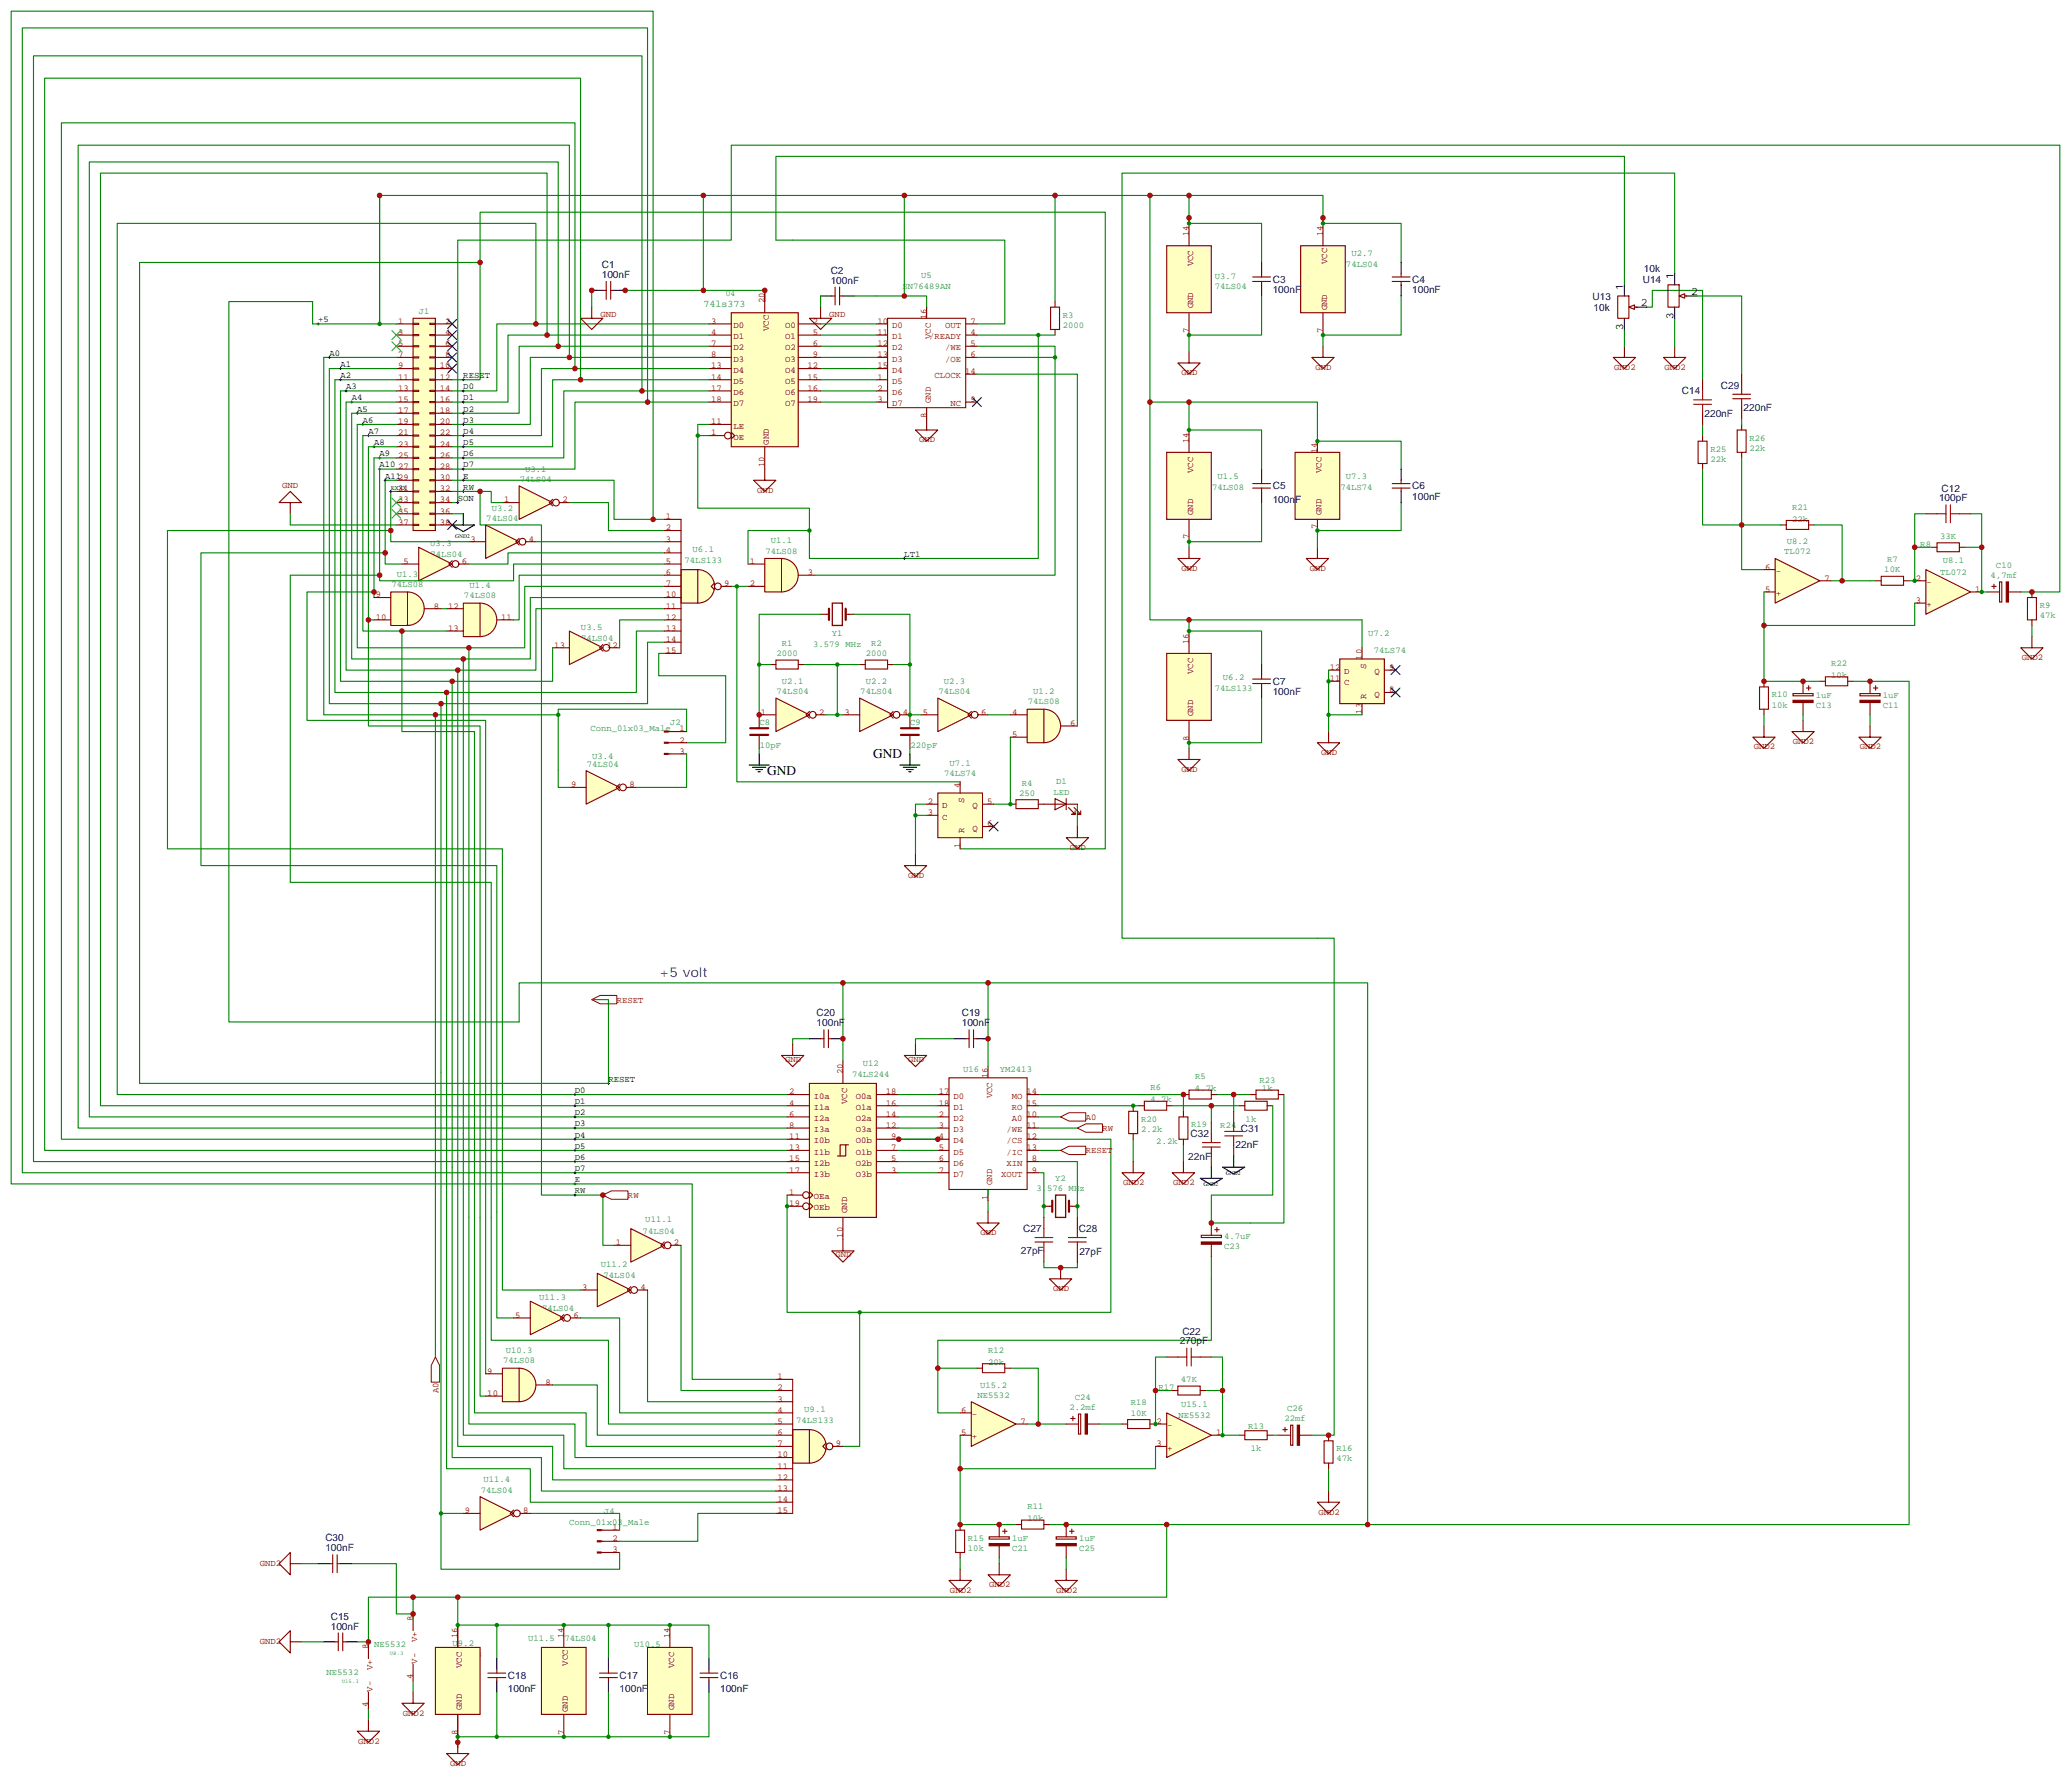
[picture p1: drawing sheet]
<svg xmlns="http://www.w3.org/2000/svg" width="654mm" height="562mm" viewBox="0 0 654 562" stroke-linecap="round" stroke-linejoin="round" font-family="sans-serif">
<defs><g id="words">
<g font-size="4.2">
<text x="275.9" y="239.5">GND</text>
<text x="242.4" y="244.9">GND</text>
</g>
<text font-size="4.2" fill="#00f" x="208.1" y="308.7">+5 volt</text>
<g font-size="3.2" fill="#000080">
<text x="190.2" y="87.8">100nF</text>
<text x="190.2" y="84.7">C1</text>
<text x="262.5" y="89.6">100nF</text>
<text x="262.5" y="86.4">C2</text>
<text x="402.2" y="89.3">C3</text>
<text x="446.3" y="89.3">C4</text>
<text x="519.1" y="89.4">U14</text>
<text x="519.4" y="85.8">10k</text>
<text x="402.2" y="92.5">100nF</text>
<text x="446.3" y="92.5">100nF</text>
<text x="503.2" y="94.7">U13</text>
<text x="503.6" y="98.2">10k</text>
<text x="531.4" y="124.6">C14</text>
<text x="543.8" y="122.8">C29</text>
<text x="538.6" y="131.6">220nF</text>
<text x="551" y="129.9">220nF</text>
<text x="402.2" y="154.6">C5</text>
<text x="446.3" y="154.6">C6</text>
<text x="613.5" y="155.3">C12</text>
<text x="402.2" y="158.8">100nF</text>
<text x="446.3" y="157.8">100nF</text>
<text x="612.7" y="158.1">100pF</text>
<text x="402.2" y="219.5">100nF</text>
<text x="402.2" y="216.3">C7</text>
<text x="258" y="321">C20</text>
<text x="303.9" y="321">C19</text>
<text x="258" y="324.2">100nF</text>
<text x="303.9" y="324.2">100nF</text>
<text x="376.2" y="359.2">C32</text>
<text x="392.1" y="357.4">C31</text>
<text x="390.4" y="362.7">22nF</text>
<text x="375.5" y="366.3">22nF</text>
<text x="323.3" y="389.2">C27</text>
<text x="340.9" y="389.2">C28</text>
<text x="322.6" y="396.2">27pF</text>
<text x="341.1" y="396.3">27pF</text>
<text x="372.8" y="424.5">270pF</text>
<text x="373.6" y="421.6">C22</text>
<text x="102.8" y="490">100nF</text>
<text x="102.8" y="486.8">C30</text>
<text x="104.5" y="514.7">100nF</text>
<text x="104.5" y="511.5">C15</text>
<text x="160.5" y="530.3">C18</text>
<text x="195.8" y="530.3">C17</text>
<text x="227.5" y="530.3">C16</text>
<text x="160.5" y="534.5">100nF</text>
<text x="195.8" y="534.5">100nF</text>
<text x="227.5" y="534.5">100nF</text>
</g>
<g font-size="3.2">
<text x="528.8" y="88.2" transform="rotate(-90 528.8 88.2)">1</text>
<text x="512.9" y="91.7" transform="rotate(-90 512.9 91.7)">1</text>
<text x="534.5" y="93.1">2</text>
<text x="518.6" y="96.7">2</text>
<text x="528.8" y="100.8" transform="rotate(-90 528.8 100.8)">3</text>
<text x="512.9" y="104.3" transform="rotate(-90 512.9 104.3)">3</text>
</g>
<text font-size="3.2" fill="#008484" x="222.2" y="97">74ls373</text>
<g font-size="2.8" fill="#840000">
<text x="375.7" y="74.6" transform="rotate(-90 375.7 74.6)">14</text>
<text x="418" y="74.6" transform="rotate(-90 418 74.6)">14</text>
<text x="419.4" y="83.4" transform="rotate(-90 419.4 83.4)">VCC</text>
<text x="377" y="84.1" transform="rotate(-90 377 84.1)">VCC</text>
<text x="241.6" y="95.8" transform="rotate(-90 241.6 95.8)">20</text>
<text x="189.7" y="100.1">GND</text>
<text x="262" y="100.1">GND</text>
<text x="292.8" y="100.8" transform="rotate(-90 292.8 100.8)">16</text>
<text x="377" y="97.4" transform="rotate(-90 377 97.4)">GND</text>
<text x="419.4" y="98.1" transform="rotate(-90 419.4 98.1)">GND</text>
<text x="125.8" y="105.8">3</text>
<text x="125.8" y="102.3">1</text>
<text x="140.7" y="105.8">4</text>
<text x="140.7" y="102.3">2</text>
<text x="224.7" y="102.3">3</text>
<text x="224.7" y="105.8">4</text>
<text x="231.8" y="103.6">D0</text>
<text x="231.8" y="107.2">D1</text>
<text x="243" y="104.6" transform="rotate(-90 243 104.6)">VCC</text>
<text x="248.1" y="103.6">O0</text>
<text x="248.1" y="107.2">O1</text>
<text x="256.9" y="102.3">2</text>
<text x="256.9" y="105.8">5</text>
<text x="277.3" y="102.3">10</text>
<text x="277.3" y="105.8">11</text>
<text x="281.9" y="103.6">D0</text>
<text x="281.9" y="107.2">D1</text>
<text x="293.6" y="107.2">/READY</text>
<text x="294.1" y="107" transform="rotate(-90 294.1 107)">VCC</text>
<text x="298.7" y="103.6">OUT</text>
<text x="306.6" y="105.8">4</text>
<text x="306.6" y="102.3">7</text>
<text x="375.7" y="105.1" transform="rotate(-90 375.7 105.1)">7</text>
<text x="418" y="105.1" transform="rotate(-90 418 105.1)">7</text>
<text x="125.8" y="112.9">7</text>
<text x="125.8" y="109.3">5</text>
<text x="140.7" y="112.9">8</text>
<text x="140.7" y="109.3">6</text>
<text x="224.7" y="109.3">7</text>
<text x="224.7" y="112.9">8</text>
<text x="231.8" y="110.7">D2</text>
<text x="248.1" y="110.7">O2</text>
<text x="256.9" y="109.3">6</text>
<text x="256.9" y="112.9">9</text>
<text x="277.3" y="109.3">12</text>
<text x="277.3" y="112.9">13</text>
<text x="281.9" y="110.7">D2</text>
<text x="298.7" y="110.7">/WE</text>
<text x="306.6" y="109.3">5</text>
<text x="306.6" y="112.9">6</text>
<text x="125.8" y="119.9">11</text>
<text x="125.8" y="116.4">9</text>
<text x="139" y="119.9">12</text>
<text x="139" y="116.4">10</text>
<text x="224.7" y="116.4">13</text>
<text x="224.7" y="119.9">14</text>
<text x="231.8" y="117.7">D4</text>
<text x="231.8" y="114.2">D3</text>
<text x="248.1" y="117.7">O4</text>
<text x="248.1" y="114.2">O3</text>
<text x="255.2" y="116.4">12</text>
<text x="255.2" y="119.9">15</text>
<text x="277.3" y="119.9">1</text>
<text x="277.3" y="116.4">15</text>
<text x="281.9" y="114.2">D3</text>
<text x="281.9" y="117.7">D4</text>
<text x="295.3" y="119.5">CLOCK</text>
<text x="298.7" y="114.2">/OE</text>
<text x="304.9" y="118.1">14</text>
<text x="373.3" y="118.6">GND</text>
<text x="415.7" y="116.8">GND</text>
<text x="510.1" y="116.8">GND2</text>
<text x="526" y="116.8">GND2</text>
<text x="125.8" y="123.4">13</text>
<text x="139" y="123.4">14</text>
<text x="224.7" y="123.4">17</text>
<text x="231.8" y="121.3">D5</text>
<text x="231.8" y="124.8">D6</text>
<text x="248.1" y="121.3">O5</text>
<text x="248.1" y="124.8">O6</text>
<text x="255.2" y="123.4">16</text>
<text x="277.3" y="123.4">2</text>
<text x="281.9" y="121.3">D5</text>
<text x="281.9" y="124.8">D6</text>
<text x="125.8" y="130.5">17</text>
<text x="125.8" y="127">15</text>
<text x="139" y="130.5">18</text>
<text x="139" y="127">16</text>
<text x="224.7" y="127">18</text>
<text x="231.8" y="128.3">D7</text>
<text x="248.1" y="128.3">O7</text>
<text x="255.2" y="127">19</text>
<text x="277.3" y="127">3</text>
<text x="281.9" y="128.3">D7</text>
<text x="292.8" y="131.9" transform="rotate(-90 292.8 131.9)">8</text>
<text x="294.1" y="127.4" transform="rotate(-90 294.1 127.4)">GND</text>
<text x="300.4" y="128.3">NC</text>
<text x="306.6" y="127">9</text>
<text x="125.8" y="134">19</text>
<text x="125.8" y="137.5">21</text>
<text x="139" y="134">20</text>
<text x="139" y="137.5">22</text>
<text x="224.7" y="137.5">1</text>
<text x="224.7" y="134">11</text>
<text x="231.8" y="135.4">LE</text>
<text x="125.8" y="141.1">23</text>
<text x="139" y="141.1">24</text>
<text x="231.8" y="138.9">OE</text>
<text x="243" y="140.4" transform="rotate(-90 243 140.4)">GND</text>
<text x="290.4" y="139.7">GND</text>
<text x="375.7" y="139.9" transform="rotate(-90 375.7 139.9)">14</text>
<text x="416.2" y="143.1" transform="rotate(-90 416.2 143.1)">14</text>
<text x="125.8" y="148.1">27</text>
<text x="125.8" y="144.6">25</text>
<text x="139" y="148.1">28</text>
<text x="139" y="144.6">26</text>
<text x="241.6" y="147.5" transform="rotate(-90 241.6 147.5)">10</text>
<text x="377" y="149.4" transform="rotate(-90 377 149.4)">VCC</text>
<text x="417.6" y="149.4" transform="rotate(-90 417.6 149.4)">VCC</text>
<text x="89.2" y="154.2">GND</text>
<text x="125.8" y="155.2">31</text>
<text x="139" y="155.2">32</text>
<text x="139" y="151.7">30</text>
<text x="239.3" y="155.6">GND</text>
<text x="125.8" y="158.7">33</text>
<text x="139" y="158.7">34</text>
<text x="159.3" y="158.7">1</text>
<text x="177.7" y="158.7">2</text>
<text x="125.8" y="165.8">37</text>
<text x="125.8" y="162.2">35</text>
<text x="139" y="165.8">38</text>
<text x="139" y="162.2">36</text>
<text x="210.4" y="164">1</text>
<text x="210.4" y="167.5">2</text>
<text x="377" y="162.6" transform="rotate(-90 377 162.6)">GND</text>
<text x="416.2" y="167.2" transform="rotate(-90 416.2 167.2)">7</text>
<text x="417.6" y="162.6" transform="rotate(-90 417.6 162.6)">GND</text>
<text x="148.7" y="171.1">3</text>
<text x="167.1" y="171.1">4</text>
<text x="210.4" y="171.1">3</text>
<text x="375.7" y="170.4" transform="rotate(-90 375.7 170.4)">7</text>
<text x="127.5" y="178.1">5</text>
<text x="145.9" y="178.1">6</text>
<text x="210.4" y="174.6">4</text>
<text x="210.4" y="178.1">5</text>
<text x="236.9" y="178.1">1</text>
<text x="557.7" y="179.9">6</text>
<text x="210.4" y="181.6">6</text>
<text x="210.4" y="185.2">7</text>
<text x="228.8" y="185.2">9</text>
<text x="236.9" y="185.2">2</text>
<text x="255.3" y="181.6">3</text>
<text x="373.3" y="180.3">GND</text>
<text x="413.9" y="180.3">GND</text>
<text x="561.1" y="181.2">-</text>
<text x="576.5" y="183.4">7</text>
<text x="605.4" y="183.4">2</text>
<text x="608.7" y="184.8">-</text>
<text x="118.7" y="188.7">9</text>
<text x="210.4" y="188.7">10</text>
<text x="557.7" y="186.9">5</text>
<text x="561.1" y="188.3">+</text>
<text x="605.4" y="190.5">3</text>
<text x="608.7" y="191.8">+</text>
<text x="624.1" y="186.9">1</text>
<text x="118.7" y="195.8">10</text>
<text x="137.1" y="192.2">8</text>
<text x="141.6" y="192.2">12</text>
<text x="158.4" y="195.8">11</text>
<text x="210.4" y="192.2">11</text>
<text x="210.4" y="195.8">12</text>
<text x="141.6" y="199.3">13</text>
<text x="210.4" y="199.3">13</text>
<text x="210.4" y="202.8">14</text>
<text x="375.7" y="203.4" transform="rotate(-90 375.7 203.4)">16</text>
<text x="175.2" y="204.6">13</text>
<text x="191.9" y="204.6">12</text>
<text x="210.4" y="206.3">15</text>
<text x="430.4" y="208.4" transform="rotate(-90 430.4 208.4)">10</text>
<text x="638.8" y="208.5">GND2</text>
<text x="377" y="212.9" transform="rotate(-90 377 212.9)">VCC</text>
<text x="420.2" y="215.2">11</text>
<text x="420.2" y="211.6">12</text>
<text x="424.7" y="213">D</text>
<text x="431.7" y="211.2" transform="rotate(-90 431.7 211.2)">S</text>
<text x="434.3" y="213">Q</text>
<text x="438.9" y="211.6">9</text>
<text x="424.7" y="216.5">C</text>
<text x="431.7" y="220.8" transform="rotate(-90 431.7 220.8)">R</text>
<text x="434.3" y="220">Q</text>
<text x="438.9" y="218.7">8</text>
<text x="240.4" y="225.7">1</text>
<text x="258.8" y="225.7">2</text>
<text x="266.9" y="225.7">3</text>
<text x="285.3" y="225.7">4</text>
<text x="291.6" y="225.7">5</text>
<text x="310" y="225.7">6</text>
<text x="319.8" y="225.7">4</text>
<text x="377" y="226.1" transform="rotate(-90 377 226.1)">GND</text>
<text x="430.4" y="225.4" transform="rotate(-90 430.4 225.4)">13</text>
<text x="214.7" y="231">1</text>
<text x="319.8" y="232.8">5</text>
<text x="338.2" y="229.3">6</text>
<text x="375.7" y="233.9" transform="rotate(-90 375.7 233.9)">8</text>
<text x="214.7" y="234.6">2</text>
<text x="214.7" y="238.1">3</text>
<text x="417.4" y="238.5">GND</text>
<text x="554.2" y="236.7">GND2</text>
<text x="566.5" y="235">GND2</text>
<text x="587.7" y="236.7">GND2</text>
<text x="373.3" y="243.8">GND</text>
<text x="180.4" y="248.7">9</text>
<text x="198.9" y="248.7">8</text>
<text x="303.4" y="249" transform="rotate(-90 303.4 249)">4</text>
<text x="293.2" y="254">2</text>
<text x="293.2" y="257.5">3</text>
<text x="297.7" y="255.3">D</text>
<text x="304.7" y="253.6" transform="rotate(-90 304.7 253.6)">S</text>
<text x="307.3" y="255.3">Q</text>
<text x="311.9" y="254">5</text>
<text x="297.7" y="258.9">C</text>
<text x="304.7" y="263.2" transform="rotate(-90 304.7 263.2)">R</text>
<text x="307.3" y="262.4">Q</text>
<text x="311.9" y="261">6</text>
<text x="303.4" y="267.8" transform="rotate(-90 303.4 267.8)">1</text>
<text x="338.1" y="268.5">GND</text>
<text x="286.9" y="277.3">GND</text>
<text x="194.9" y="316.7">RESET</text>
<text x="248.1" y="335.4">GND</text>
<text x="286.9" y="335.4">GND</text>
<text x="266.3" y="339.2" transform="rotate(-90 266.3 339.2)">20</text>
<text x="312.2" y="340.6" transform="rotate(-90 312.2 340.6)">16</text>
<text x="249.4" y="345.7">2</text>
<text x="257.2" y="347">I0a</text>
<text x="270.4" y="347">O0a</text>
<text x="279.9" y="345.7">18</text>
<text x="296.7" y="345.7">17</text>
<text x="301.3" y="347">D0</text>
<text x="313.5" y="346.9" transform="rotate(-90 313.5 346.9)">VCC</text>
<text x="319.8" y="347">MO</text>
<text x="324.3" y="345.7">14</text>
<text x="249.4" y="349.2">4</text>
<text x="249.4" y="352.7">6</text>
<text x="257.2" y="350.6">I1a</text>
<text x="267.7" y="348.7" transform="rotate(-90 267.7 348.7)">VCC</text>
<text x="270.4" y="350.6">O1a</text>
<text x="279.9" y="352.7">14</text>
<text x="279.9" y="349.2">16</text>
<text x="296.7" y="349.2">18</text>
<text x="296.7" y="352.7">2</text>
<text x="301.3" y="350.6">D1</text>
<text x="319.8" y="350.6">RO</text>
<text x="324.3" y="352.7">10</text>
<text x="324.3" y="349.2">15</text>
<text x="343.1" y="353.7">A0</text>
<text x="249.4" y="359.8">11</text>
<text x="249.4" y="356.3">8</text>
<text x="257.2" y="354.1">I2a</text>
<text x="257.2" y="357.6">I3a</text>
<text x="270.4" y="357.6">O3a</text>
<text x="270.4" y="354.1">O2a</text>
<text x="279.9" y="356.3">12</text>
<text x="281.6" y="359.8">9</text>
<text x="296.7" y="356.3">3</text>
<text x="296.7" y="359.8">4</text>
<text x="301.3" y="354.1">D2</text>
<text x="301.3" y="357.6">D3</text>
<text x="318.1" y="357.6">/WE</text>
<text x="319.8" y="354.1">A0</text>
<text x="324.3" y="356.3">11</text>
<text x="324.3" y="359.8">12</text>
<text x="348.4" y="357.2">RW</text>
<text x="249.4" y="363.3">13</text>
<text x="257.2" y="361.2">I0b</text>
<text x="257.2" y="364.7">I1b</text>
<text x="270.4" y="364.7">O1b</text>
<text x="270.4" y="361.2">O0b</text>
<text x="281.6" y="363.3">7</text>
<text x="296.7" y="363.3">5</text>
<text x="301.3" y="361.2">D4</text>
<text x="301.3" y="364.7">D5</text>
<text x="318.1" y="361.2">/CS</text>
<text x="318.1" y="364.7">/IC</text>
<text x="324.3" y="363.3">13</text>
<text x="343.1" y="364.3">RESET</text>
<text x="249.4" y="366.9">15</text>
<text x="249.4" y="370.4">17</text>
<text x="257.2" y="368.2">I2b</text>
<text x="257.2" y="371.7">I3b</text>
<text x="270.4" y="371.7">O3b</text>
<text x="270.4" y="368.2">O2b</text>
<text x="281.6" y="370.4">3</text>
<text x="281.6" y="366.9">5</text>
<text x="296.7" y="366.9">6</text>
<text x="296.7" y="370.4">7</text>
<text x="301.3" y="368.2">D6</text>
<text x="301.3" y="371.7">D7</text>
<text x="316.4" y="371.7">XOUT</text>
<text x="318.1" y="368.2">XIN</text>
<text x="326" y="366.9">8</text>
<text x="326" y="370.4">9</text>
<text x="249.4" y="377.4">1</text>
<text x="313.5" y="374.3" transform="rotate(-90 313.5 374.3)">GND</text>
<text x="354.9" y="374.3">GND2</text>
<text x="370.7" y="374.3">GND2</text>
<text x="198.4" y="378.4">RW</text>
<text x="249.4" y="381">19</text>
<text x="257.2" y="378.8">OEa</text>
<text x="257.2" y="382.3">OEb</text>
<text x="267.7" y="383.1" transform="rotate(-90 267.7 383.1)">GND</text>
<text x="312.2" y="378.9" transform="rotate(-90 312.2 378.9)">1</text>
<text x="194.6" y="393.3">1</text>
<text x="213" y="393.3">2</text>
<text x="266.3" y="390.9" transform="rotate(-90 266.3 390.9)">10</text>
<text x="309.8" y="390.2">GND</text>
<text x="264" y="397.2">GND</text>
<text x="184" y="407.4">3</text>
<text x="202.4" y="407.4">4</text>
<text x="332.8" y="407.8">GND</text>
<text x="162.8" y="416.2">5</text>
<text x="181.2" y="416.2">6</text>
<text x="154" y="433.9">9</text>
<text x="172.4" y="437.4">8</text>
<text x="245.7" y="435.6">1</text>
<text x="138.5" y="439.9" transform="rotate(-90 138.5 439.9)">A0</text>
<text x="154" y="440.9">10</text>
<text x="245.7" y="439.2">2</text>
<text x="245.7" y="442.7">3</text>
<text x="245.7" y="446.2">4</text>
<text x="245.7" y="449.8">5</text>
<text x="303.7" y="446.2">6</text>
<text x="307.1" y="447.6">-</text>
<text x="322.5" y="449.8">7</text>
<text x="365.5" y="449.8">2</text>
<text x="245.7" y="453.3">6</text>
<text x="303.7" y="453.3">5</text>
<text x="307.1" y="454.6">+</text>
<text x="368.8" y="451.1">-</text>
<text x="384.2" y="453.3">1</text>
<text x="245.7" y="460.3">10</text>
<text x="245.7" y="456.8">7</text>
<text x="264.1" y="456.8">9</text>
<text x="365.5" y="456.8">3</text>
<text x="368.8" y="458.2">+</text>
<text x="245.7" y="463.9">11</text>
<text x="245.7" y="467.4">12</text>
<text x="245.7" y="470.9">13</text>
<text x="146.9" y="478">9</text>
<text x="165.3" y="478">8</text>
<text x="245.7" y="474.5">14</text>
<text x="245.7" y="478">15</text>
<text x="416.6" y="478.4">GND2</text>
<text x="193.6" y="483.3">1</text>
<text x="193.6" y="486.8">2</text>
<text x="193.6" y="490.3">3</text>
<text x="82.1" y="494.7">GND2</text>
<text x="300.2" y="503.1">GND2</text>
<text x="312.5" y="501.3">GND2</text>
<text x="333.7" y="503.1">GND2</text>
<text x="130.5" y="512" transform="rotate(-90 130.5 512)">8</text>
<text x="82.1" y="519.3">GND2</text>
<text x="116.4" y="520.8" transform="rotate(-90 116.4 520.8)">8</text>
<text x="131.9" y="518.6" transform="rotate(-90 131.9 518.6)">V+</text>
<text x="144.6" y="517.4" transform="rotate(-90 144.6 517.4)">16</text>
<text x="178.1" y="517.4" transform="rotate(-90 178.1 517.4)">14</text>
<text x="211.6" y="517.4" transform="rotate(-90 211.6 517.4)">14</text>
<text x="117.7" y="527.4" transform="rotate(-90 117.7 527.4)">V+</text>
<text x="131.9" y="525.5" transform="rotate(-90 131.9 525.5)">V-</text>
<text x="146" y="526.8" transform="rotate(-90 146 526.8)">VCC</text>
<text x="179.5" y="526.1" transform="rotate(-90 179.5 526.1)">VCC</text>
<text x="213" y="526.8" transform="rotate(-90 213 526.8)">VCC</text>
<text x="130.5" y="530.4" transform="rotate(-90 130.5 530.4)">4</text>
<text x="116.4" y="539.2" transform="rotate(-90 116.4 539.2)">4</text>
<text x="117.7" y="534.3" transform="rotate(-90 117.7 534.3)">V-</text>
<text x="127.3" y="541.9">GND2</text>
<text x="146" y="540.1" transform="rotate(-90 146 540.1)">GND</text>
<text x="179.5" y="540.8" transform="rotate(-90 179.5 540.8)">GND</text>
<text x="213" y="540.1" transform="rotate(-90 213 540.1)">GND</text>
<text x="113.2" y="550.7">GND2</text>
<text x="144.6" y="547.9" transform="rotate(-90 144.6 547.9)">8</text>
<text x="178.1" y="547.9" transform="rotate(-90 178.1 547.9)">7</text>
<text x="211.6" y="547.9" transform="rotate(-90 211.6 547.9)">7</text>
<text x="142.3" y="557.8">GND</text>
</g>
<g font-size="2.8" fill="#008484">
<text x="427" y="80.8">U2.7</text>
<text x="291.1" y="87.8">U5</text>
<text x="383.8" y="88">U3.7</text>
<text x="425.3" y="84.3">74LS04</text>
<text x="285.2" y="91.4">SN76489AN</text>
<text x="383.8" y="91.2">74LS04</text>
<text x="132.4" y="99">J1</text>
<text x="335.8" y="100.3">R3</text>
<text x="335.8" y="103.5">2000</text>
<text x="540.5" y="142.7">R25</text>
<text x="552.8" y="142.3">22k</text>
<text x="552.8" y="139.1">R26</text>
<text x="165.9" y="149">U3.1</text>
<text x="540.5" y="145.9">22k</text>
<text x="164.3" y="152.2">74LS04</text>
<text x="383" y="154.9">74LS08</text>
<text x="384.7" y="151.3">U1.5</text>
<text x="423.5" y="154.9">74LS74</text>
<text x="425.2" y="151.3">U7.3</text>
<text x="155.4" y="161.3">U3.2</text>
<text x="566.3" y="161">R21</text>
<text x="153.7" y="164.5">74LS04</text>
<text x="566.3" y="164.7">22k</text>
<text x="136" y="172.5">U3.3</text>
<text x="243.6" y="171.6">U1.1</text>
<text x="564.6" y="171.9">U8.2</text>
<text x="606.8" y="172.6">R8</text>
<text x="613.1" y="170.2">33K</text>
<text x="136" y="176">74LS04</text>
<text x="216.3" y="177.8">74LS133</text>
<text x="218.9" y="174.3">U6.1</text>
<text x="241.9" y="174.8">74LS08</text>
<text x="563.7" y="175.1">TL072</text>
<text x="596.3" y="177.6">R7</text>
<text x="613.9" y="177.9">U8.1</text>
<text x="630.7" y="179.4">C10</text>
<text x="123.7" y="185.4">74LS08</text>
<text x="125.4" y="182.2">U1.3</text>
<text x="148.3" y="185.7">U1.4</text>
<text x="595.4" y="180.8">10K</text>
<text x="613.1" y="181.5">TL072</text>
<text x="629" y="182.6">4,7mf</text>
<text x="146.6" y="188.9">74LS08</text>
<text x="644.5" y="195.3">47k</text>
<text x="644.5" y="192.1">R9</text>
<text x="183.6" y="199">U3.5</text>
<text x="183.7" y="202.5">74LS04</text>
<text x="262.9" y="200.7">Y1</text>
<text x="432.3" y="200.9">U7.2</text>
<text x="245.3" y="207.2">2000</text>
<text x="247" y="204">R1</text>
<text x="257" y="204.3">3.579 MHz</text>
<text x="273.5" y="207.2">2000</text>
<text x="275.2" y="204">R2</text>
<text x="434.1" y="206.1">74LS74</text>
<text x="386.4" y="214.8">U6.2</text>
<text x="578.6" y="214.1">10k</text>
<text x="578.6" y="210.4">R22</text>
<text x="245.4" y="219.2">74LS04</text>
<text x="247.1" y="216">U2.1</text>
<text x="271.9" y="219.2">74LS04</text>
<text x="273.5" y="216">U2.2</text>
<text x="296.5" y="219.2">74LS04</text>
<text x="298.2" y="216">U2.3</text>
<text x="326.5" y="219.3">U1.2</text>
<text x="383.9" y="218.4">74LS133</text>
<text x="559.9" y="220.3">R10</text>
<text x="573.8" y="220.3">1uF</text>
<text x="595" y="220.3">1uF</text>
<text x="324.8" y="222.5">74LS08</text>
<text x="559.9" y="223.5">10k</text>
<text x="573.8" y="223.5">C13</text>
<text x="595" y="223.5">C11</text>
<text x="186.6" y="230.9">Conn_01x03_Male</text>
<text x="211.7" y="229.1">J2</text>
<text x="240" y="229.1">C8</text>
<text x="287.6" y="229.1">C9</text>
<text x="187.1" y="239.7">U3.4</text>
<text x="240.1" y="236.2">10pF</text>
<text x="287.7" y="236.2">220pF</text>
<text x="185.4" y="242.1">74LS04</text>
<text x="298.3" y="245.2">74LS74</text>
<text x="300" y="242">U7.1</text>
<text x="322" y="251.3">250</text>
<text x="322.9" y="248.1">R4</text>
<text x="332.8" y="251">LED</text>
<text x="333.7" y="247.8">D1</text>
<text x="269.2" y="340.1">74LS244</text>
<text x="272.6" y="336.6">U12</text>
<text x="304.4" y="338.5">U16</text>
<text x="316" y="338.5">YM2413</text>
<text x="377.6" y="340.7">R5</text>
<text x="398" y="342">R23</text>
<text x="363.5" y="344.3">R6</text>
<text x="377.6" y="344.7">4.7k</text>
<text x="398.8" y="344.7">1k</text>
<text x="363.5" y="348.2">4.7k</text>
<text x="360.5" y="357.5">2.2k</text>
<text x="360.5" y="354.3">R20</text>
<text x="376.4" y="356.1">R19</text>
<text x="385.6" y="356.1">R24</text>
<text x="393.6" y="354.3">1k</text>
<text x="365.4" y="361.4">2.2k</text>
<text x="327.5" y="376.2">3.576 MHz</text>
<text x="333.4" y="373">Y2</text>
<text x="203.1" y="389.6">74LS04</text>
<text x="203.9" y="386.1">U11.1</text>
<text x="386.8" y="391.4">4.7uF</text>
<text x="386.8" y="394.6">C23</text>
<text x="189.8" y="400.2">U11.2</text>
<text x="190.7" y="403.7">74LS04</text>
<text x="170.4" y="410.6">U11.3</text>
<text x="171.3" y="414.2">74LS04</text>
<text x="159" y="430.6">74LS08</text>
<text x="159.8" y="427.4">U10.3</text>
<text x="312.3" y="431.1">20k</text>
<text x="312.3" y="427.3">R12</text>
<text x="373.2" y="436.5">47K</text>
<text x="308.9" y="441.5">NE5532</text>
<text x="309.7" y="438.3">U15.2</text>
<text x="339.7" y="442.2">C24</text>
<text x="357.3" y="443.9">R18</text>
<text x="366.1" y="439">R17</text>
<text x="251.6" y="449.4">74LS133</text>
<text x="254.1" y="445.9">U9.1</text>
<text x="338" y="445.4">2.2mf</text>
<text x="357.3" y="447.1">10K</text>
<text x="372.3" y="447.8">NE5532</text>
<text x="373.2" y="444.3">U15.1</text>
<text x="405.8" y="448.9">22mf</text>
<text x="406.7" y="445.7">C26</text>
<text x="394.4" y="451.3">R13</text>
<text x="395.2" y="458.4">1k</text>
<text x="422.3" y="461.6">47k</text>
<text x="422.3" y="458.4">R16</text>
<text x="151.9" y="471.5">74LS04</text>
<text x="152.8" y="468.2">U11.4</text>
<text x="190.9" y="478.3">J4</text>
<text x="324.6" y="476.7">R11</text>
<text x="179.8" y="481.5">Conn_01x03_Male</text>
<text x="324.6" y="480.5">10k</text>
<text x="305.9" y="489.8">10k</text>
<text x="305.9" y="486.6">R15</text>
<text x="319.8" y="486.7">1uF</text>
<text x="319.8" y="489.9">C21</text>
<text x="341" y="486.7">1uF</text>
<text x="341" y="489.9">C25</text>
<text x="118.2" y="520.1">NE5532</text>
<text x="143" y="520">U9.2</text>
<text x="166.9" y="518.2">U11.5</text>
<text x="178.4" y="518.4">74LS04</text>
<text x="200.4" y="520.2">U10.5</text>
<text x="140.5" y="523.5">74LS133</text>
<text x="175.7" y="525.3">U11.7</text>
<text x="206.6" y="524.1">74LS08</text>
<text x="103.2" y="529">NE5532</text>
</g>
<g font-size="2.8">
<text x="100.5" y="101.8">+5</text>
<text x="104.1" y="112.4">A0</text>
<text x="107.6" y="119.4">A2</text>
<text x="107.6" y="115.9">A1</text>
<text x="146.4" y="119.4">RESET</text>
<text x="109.4" y="122.9">A3</text>
<text x="146.4" y="122.9">D0</text>
<text x="111.1" y="126.5">A4</text>
<text x="112.9" y="130">A5</text>
<text x="146.4" y="130">D2</text>
<text x="146.4" y="126.5">D1</text>
<text x="114.7" y="133.5">A6</text>
<text x="116.4" y="137.1">A7</text>
<text x="146.4" y="137.1">D4</text>
<text x="146.4" y="133.5">D3</text>
<text x="118.2" y="140.6">A8</text>
<text x="146.4" y="140.6">D5</text>
<text x="119.9" y="147.6">A10</text>
<text x="119.9" y="144.1">A9</text>
<text x="146.4" y="147.6">D7</text>
<text x="146.4" y="144.1">D6</text>
<text x="121.7" y="151.2">A1129</text>
<text x="146.4" y="154.7">RW</text>
<text x="146.4" y="151.2">E</text>
<text x="144.6" y="158.2">SON</text>
<text x="285.8" y="175.9">LT1</text>
<text x="192.3" y="341.7">RESET</text>
<text x="181.7" y="345.2">D0</text>
<text x="181.7" y="348.7">D1</text>
<text x="181.7" y="352.2">D2</text>
<text x="181.7" y="355.8">D3</text>
<text x="181.7" y="359.3">D4</text>
<text x="181.7" y="362.8">D5</text>
<text x="181.7" y="366.4">D6</text>
<text x="181.7" y="369.9">D7</text>
<text x="181.7" y="373.4">E</text>
<text x="181.7" y="376.9">RW</text>
</g>
<text font-size="2.5" fill="#008484" x="229.3" y="93.5">U4</text>
<text font-size="2.1" x="123.5" y="154.8">EXXX</text>
<g font-size="1.8">
<text x="143.8" y="170">GND2</text>
<text x="387.3" y="371.1">GND2</text>
<text x="380.3" y="374.6">GND2</text>
</g>
<g font-size="1.8" fill="#008484">
<text x="123.2" y="522.9">U8.3</text>
<text x="108.1" y="531.7">U15.3</text>
</g>
</g></defs>
<path d="M308.7 109.4h24.7v3.5h-24.7M308.7 118.2h31.7v111.1M308.7 105.8h24.7M328.1 105.8v70.6h-72.3v-8.8" fill="none" stroke="#008500" stroke-width=".35"/>
<g fill="none" stroke="#850000" stroke-width=".35">
<path d="M292.8 97v3.5M332 97h2.8v7.1h-2.8zM333.4 95.2v1.8M276.9 119.9h3.6M276.9 102.3h3.6M276.9 105.8h3.6M276.9 109.4h3.6M276.9 112.9h3.6M276.9 116.4h3.6M280.5 100.5h24.7v28.3h-24.7zM305.2 102.3h3.5M305.2 105.8h3.5"/>
<path d="M305.2 109.4h3.5M305.2 112.9h3.5M305.2 118.2h3.5M333.4 104.1v1.7M276.9 123.5h3.6M276.9 127h3.6M292.8 128.8v7h3.5l-3.5 3.5-3.5-3.5h3.5M305.2 127h3.5M241.7 148.2v3.5h3.5l-3.5 3.5-3.6-3.5h3.6"/>
</g>
<path d="M130.5 100.5h7.1v67.1h-7.1z" fill="#ffffc2" stroke="#850000" stroke-width=".35"/>
<g fill="none" stroke="#850000" stroke-width=".32">
<path d="M130.5 102.1h1.8v.4h-1.8zM130.5 105.7h1.8v.3h-1.8zM130.5 109.2h1.8v.3h-1.8zM130.5 112.7h1.8v.4h-1.8zM130.5 116.2h1.8v.4h-1.8zM130.5 119.8h1.8v.3h-1.8zM135.8 102.1h1.8v.4h-1.8zM135.8 105.7h1.8v.3h-1.8zM135.8 109.2h1.8v.3h-1.8zM135.8 112.7h1.8v.4h-1.8zM135.8 116.2h1.8v.4h-1.8zM135.8 119.8h1.8v.3h-1.8z"/>
<path d="M130.5 123.3h1.8v.3h-1.8zM130.5 126.8h1.8v.4h-1.8zM130.5 130.4h1.8v.3h-1.8zM130.5 133.9h1.8v.3h-1.8zM130.5 137.4h1.8v.4h-1.8zM135.8 123.3h1.8v.3h-1.8zM135.8 126.8h1.8v.4h-1.8zM135.8 130.4h1.8v.3h-1.8zM135.8 133.9h1.8v.3h-1.8zM135.8 137.4h1.8v.4h-1.8zM130.5 140.9h1.8v.4h-1.8zM130.5 144.5h1.8v.3h-1.8z"/>
<path d="M130.5 148h1.8v.3h-1.8zM130.5 151.5h1.8v.4h-1.8zM130.5 155h1.8v.4h-1.8zM130.5 158.6h1.8v.3h-1.8zM135.8 140.9h1.8v.4h-1.8zM135.8 144.5h1.8v.3h-1.8zM135.8 148h1.8v.3h-1.8zM135.8 151.5h1.8v.4h-1.8zM135.8 155h1.8v.4h-1.8zM135.8 158.6h1.8v.3h-1.8zM130.5 162.1h1.8v.4h-1.8zM130.5 165.6h1.8v.4h-1.8z"/>
<path d="M135.8 162.1h1.8v.4h-1.8zM135.8 165.6h1.8v.4h-1.8z"/>
</g>
<g fill="none" stroke="#850000" stroke-width=".35">
<path d="M125.2 119.9h5.3M125.2 116.4h5.3M125.2 112.9h5.3M125.2 109.4h5.3M125.2 105.8h5.3M125.2 102.3h5.3M137.6 119.9h5.3M137.6 116.4h5.3M137.6 112.9h5.3M137.6 109.4h5.3M137.6 105.8h5.3M137.6 102.3h5.3"/>
<path d="M125.2 134.1h5.3M125.2 130.5h5.3M125.2 127h5.3M125.2 123.5h5.3M125.2 137.6h5.3M137.6 134.1h5.3M137.6 130.5h5.3M137.6 127h5.3M137.6 123.5h5.3M137.6 137.6h5.3M125.2 158.8h5.3M125.2 155.2h5.3"/>
<path d="M125.2 151.7h5.3M125.2 148.2h5.3M125.2 144.6h5.3M125.2 141.1h5.3M137.6 158.8h5.3M137.6 155.2h5.3M137.6 151.7h5.3M137.6 148.2h5.3M137.6 144.6h5.3M137.6 141.1h5.3M125.2 165.8h5.3M125.2 162.3h5.3"/>
<path d="M137.6 165.8h5.3M137.6 162.3h5.3"/>
</g>
<path d="M224 102.3h-67v21.2h-14.1M224 105.8h-63.5v21.2h-17.6M224 109.4h-60v21.1h-21.1M224 112.9h-56.4v21.2h-24.7M224 116.4h-52.9v21.2h-28.2M224 119.9h-49.4v21.2h-31.7M224 123.5h-45.8v21.1h-35.3M224 127h-42.3v21.2h-38.8" fill="none" stroke="#008500" stroke-width=".35"/>
<path d="M164 153.5l10.6 5.3-10.6 5.2z" fill="#ffffc2" stroke="#850000" stroke-width=".35"/>
<g fill="none" stroke="#850000" stroke-width=".35">
<path d="M158.7 158.8h5.3M174.6 157.7l-1 1.1 1 1M176.7 158.8h3.2"/>
<circle cx="175.7" cy="158.7" r="1.06"/>
</g>
<path d="M153.5 165.8l10.5 5.3-10.5 5.3z" fill="#ffffc2" stroke="#850000" stroke-width=".35"/>
<g fill="none" stroke="#850000" stroke-width=".35">
<path d="M148.2 171.1h5.3M164 170l-1 1.1 1 1.1M166.2 171.1h3.1"/>
<circle cx="165.1" cy="171.1" r="1.06"/>
</g>
<path d="M132.3 172.9l10.6 5.3-10.6 5.2z" fill="#ffffc2" stroke="#850000" stroke-width=".35"/>
<g fill="none" stroke="#850000" stroke-width=".35">
<path d="M127 178.2h5.3M142.9 177.1l-1.1 1.1 1.1 1M145 178.2h3.2"/>
<circle cx="143.9" cy="178.2" r="1.06"/>
</g>
<path d="M119.9 61.7v40.6h5.3M102.3 112.9h22.9M104.1 116.4h21.1M105.8 119.9h19.4M142.9 119.9h8.8v-52.9h197.5v201.1h-45.8M107.6 123.5h17.6M125.2 155.2h-1.7v15.9h24.7M142.9 151.7h51.1v12.3h15.9M142.9 158.8h1.7v-83h86.5v-29.9h419.8v141.1h-12.4" fill="none" stroke="#008500" stroke-width=".35"/>
<path d="M411 77.6h14.1v21.2h-14.1z" fill="#ffffc2" stroke="#850000" stroke-width=".35"/>
<path d="M418 70.6v7M418 98.8v7M375.7 111.1v3.6h3.5l-3.5 3.5-3.5-3.5h3.5" fill="none" stroke="#850000" stroke-width=".35"/>
<path d="M333.4 61.7v33.5M209.9 91.7h31.8v3.5M276.9 93.5h15.9v3.5M224 134.1h-3.5v3.5" fill="none" stroke="#008500" stroke-width=".35"/>
<path d="M307.3 125.6l2.8 2.8M310.1 125.6l-2.8 2.8" fill="none" stroke="#000085" stroke-width=".35"/>
<path d="M368.7 77.6h14.1v21.2h-14.1z" fill="#ffffc2" stroke="#850000" stroke-width=".35"/>
<path d="M375.7 70.6v7M375.7 98.8v7M418 109.4v3.5h3.6l-3.6 3.5-3.5-3.5h3.5" fill="none" stroke="#850000" stroke-width=".35"/>
<path d="M375.7 68.8v1.8h22.9v12.3M418 68.8v1.8h24.7v12.3M398.6 93.5v12.3h-22.9v5.3M442.7 93.5v12.3h-24.7v3.6" fill="none" stroke="#008500" stroke-width=".35"/>
<path d="M368.7 142.9h14.1v21.1h-14.1z" fill="#ffffc2" stroke="#850000" stroke-width=".35"/>
<path d="M375.7 135.8v7.1M375.7 172.9v3.5h3.5l-3.5 3.5-3.5-3.5h3.5M375.7 164v7.1" fill="none" stroke="#850000" stroke-width=".35"/>
<path d="M375.7 127v8.8h22.9v12.4M398.6 158.8v12.3h-22.9v1.8" fill="none" stroke="#008500" stroke-width=".35"/>
<path d="M368.7 206.4h14.1v21.1h-14.1z" fill="#ffffc2" stroke="#850000" stroke-width=".35"/>
<path d="M375.7 199.3v7.1M375.7 236.4v3.5h3.5l-3.5 3.5-3.5-3.5h3.5M375.7 227.5v7.1" fill="none" stroke="#850000" stroke-width=".35"/>
<path d="M430.4 195.8h-54.7v3.5h22.9v10.6M398.6 220.5v14.1h-22.9v1.8" fill="none" stroke="#008500" stroke-width=".35"/>
<path d="M409.2 142.9h14.1v21.1h-14.1z" fill="#ffffc2" stroke="#850000" stroke-width=".35"/>
<path d="M187 97v3.5h3.5l-3.5 3.6-3.6-3.6h3.6M259.3 97v3.5h3.5l-3.5 3.6-3.5-3.6h3.5M416.3 139.3v3.6M416.3 172.9v3.5h3.5l-3.5 3.5-3.6-3.5h3.6M416.3 164v3.6" fill="none" stroke="#850000" stroke-width=".35"/>
<path d="M188.7 91.7h-1.7v5.3M195.8 91.7h14.1M259.3 93.5v3.5M269.9 93.5h7M363.4 127h52.9v12.3h26.4v8.9M442.7 158.8v8.8h-26.4v5.3" fill="none" stroke="#008500" stroke-width=".35"/>
<g fill="#ffffc2" stroke="#850000" stroke-width=".35">
<path d="M128.8 187a5.3 5.3 0 0 1 5.3 5.3 5.3 5.3 0 0 1-5.3 5.3z"/>
<path d="M123.5 187h5.3v10.6h-5.3z"/>
</g>
<path d="M118.2 195.8h5.3M118.2 188.7h5.3M134.1 192.3h5.2" fill="none" stroke="#850000" stroke-width=".35"/>
<g fill="none" stroke="#000" stroke-width=".32">
<path d="M100.2 102.3h.7M100.5 102v.7M103.7 112.9h.7M104.1 112.5v.7M107.2 119.9h.7M107.2 116.4h.7M107.6 116.1v.7M107.6 119.6v.7M146 119.9h.8M146.4 119.6v.7M109 123.5h.7M109.4 123.1v.7"/>
<path d="M110.8 127h.7M111.1 126.6v.8M112.5 130.5h.7M112.9 130.2v.7M114.3 134.1h.7M114.7 133.7v.7M116.1 137.6h.7M116.4 137.2v.7M146 137.6h.8M146 134.1h.8M146 130.5h.8M146 127h.8"/>
<path d="M146 123.5h.8M146.4 123.1v.7M146.4 126.6v.8M146.4 130.2v.7M146.4 133.7v.7M146.4 137.2v.7M117.8 141.1h.7M118.2 140.8v.7M119.6 148.2h.7M119.6 144.6h.7M119.9 144.3v.7M119.9 147.8v.7"/>
<path d="M146 155.2h.8M146 151.7h.8M146 148.2h.8M146 144.6h.8M146 141.1h.8M146.4 140.8v.7M146.4 144.3v.7M146.4 147.8v.7M146.4 151.3v.7M146.4 154.9v.7"/>
</g>
<path d="M112.9 134.1h12.3M114.7 137.6h10.5M116.4 141.1h8.8M125.2 151.7h-3.5v26.5h5.3M142.9 155.2h12.3v3.6h3.5M179.9 158.8h12.4v8.8h17.6M209.9 174.6h-49.4v3.6h-12.3" fill="none" stroke="#008500" stroke-width=".35"/>
<g fill="#ffffc2" stroke="#850000" stroke-width=".35">
<path d="M151.7 190.5a5.3 5.3 0 0 1 5.3 5.3 5.3 5.3 0 0 1-5.3 5.3z"/>
<path d="M146.4 190.5h5.3v10.6h-5.3z"/>
</g>
<path d="M141.1 192.3h5.3M141.1 199.3h5.3M157 195.8h5.3M319.3 254h1.7M321 252.6h7.1v2.8h-7.1zM328.1 254h12.3M333.4 252.2l3.5 1.8-3.5 1.8zM336.9 252.2v3.6M337.6 255.1l2.1 2.1h-1h1v-1.1M339.4 255.1l2.1 2.1h-1.1h1.1v-1.1M340.4 261.1v3.5h3.6l-3.6 3.5-3.5-3.5h3.5" fill="none" stroke="#850000" stroke-width=".35"/>
<g fill="none" stroke="#008500" stroke-width=".35">
<path d="M102.3 112.9v112.9h74.1M104.1 116.4v105.9h100.5v-19.5h5.3M105.8 119.9v98.8h95.3v-19.4h8.8M107.6 123.5v91.7h67v-10.6M109.4 127v84.7h59.9v-19.4h40.6M111.1 130.5v77.6h56.5v-19.4h42.3M112.9 134.1v70.5h52.9v-19.4h44.1M114.7 137.6v61.7h26.4M116.4 141.1v54.7h1.8M139.3 192.3h1.8M209.9 181.7h-45.9v14.1h-1.7M231.1 185.2h5.3"/>
<path d="M232.8 185.2v61.7h70.6M217 231.1v-7.1h-40.6v19.4M312.2 225.8h7.1M319.3 232.8v21.2h-5.3M292.8 254h-3.5v15.9M340.4 254v7.1"/>
</g>
<path d="M312.6 259.6l2.8 2.9M315.4 259.6l-2.8 2.9" fill="none" stroke="#000085" stroke-width=".35"/>
<g fill="#ffffc2" stroke="#850000" stroke-width=".35">
<path d="M329.8 224a5.3 5.3 0 0 1 5.3 5.3 5.3 5.3 0 0 1-5.3 5.3z"/>
<path d="M324.6 224h5.2v10.6h-5.2z"/>
</g>
<path d="M319.3 225.8h5.3M319.3 232.8h5.3M335.1 229.3h5.3" fill="none" stroke="#850000" stroke-width=".35"/>
<path d="M245.2 220.5l10.6 5.3-10.6 5.3z" fill="#ffffc2" stroke="#850000" stroke-width=".35"/>
<g fill="none" stroke="#850000" stroke-width=".35">
<path d="M239.9 225.8h5.3M255.8 224.7l-1.1 1.1 1.1 1M257.9 225.8h3.2"/>
<circle cx="256.8" cy="225.8" r="1.06"/>
</g>
<path d="M271.6 220.5l10.6 5.3-10.6 5.3z" fill="#ffffc2" stroke="#850000" stroke-width=".35"/>
<g fill="none" stroke="#850000" stroke-width=".35">
<path d="M266.3 225.8h5.3M282.2 224.7l-1 1.1 1 1M284.3 225.8h3.2"/>
<circle cx="283.3" cy="225.8" r="1.06"/>
</g>
<path d="M296.3 220.5l10.6 5.3-10.6 5.3z" fill="#ffffc2" stroke="#850000" stroke-width=".35"/>
<g fill="none" stroke="#850000" stroke-width=".35">
<path d="M259.3 194h2.6M267.2 194h2.7M243.4 209.9h1.8M245.2 208.5h7v2.8h-7zM252.2 209.9h1.8M271.6 209.9h1.8M273.4 208.5h7.1v2.8h-7.1zM280.5 209.9h1.7M291 225.8h5.3M306.9 224.7l-1 1.1 1 1M309 225.8h3.2"/>
<circle cx="308" cy="225.8" r="1.06"/>
</g>
<path d="M259.3 194h-19.4v15.9M269.9 194h17.6v15.9M239.9 209.9v15.9M239.9 209.9h3.5M254 209.9h17.6M264.6 209.9v15.9M282.2 209.9h5.3M287.5 209.9v15.9h3.5M261.1 225.8h5.2" fill="none" stroke="#008500" stroke-width=".35"/>
<path d="M263 190.5h3.2v7.1h-3.2z" fill="none" stroke="#850000" stroke-width=".42"/>
<path d="M261.9 192.3v3.5M267.2 192.3v3.5" fill="none" stroke="#850000" stroke-width=".71"/>
<g fill="#ffffc2" stroke="#850000" stroke-width=".35">
<path d="M246.9 176.4a5.3 5.3 0 0 1 5.3 5.3 5.3 5.3 0 0 1-5.3 5.3z"/>
<path d="M241.7 176.4h5.2v10.6h-5.2z"/>
</g>
<path d="M236.4 178.2h5.3M236.4 185.2h5.3M252.2 181.7h5.3" fill="none" stroke="#850000" stroke-width=".35"/>
<path d="M333.4 112.9v68.8h-75.9M255.8 167.6h-19.4v10.6" fill="none" stroke="#008500" stroke-width=".35"/>
<path d="M296.3 250.5h14.1v14.1h-14.1z" fill="#ffffc2" stroke="#850000" stroke-width=".35"/>
<path d="M292.8 254h3.5M292.8 257.5h3.5M303.4 246.9v3.6M310.4 254h3.6M289.3 269.9v3.5h3.5l-3.5 3.5-3.5-3.5h3.5M303.4 264.6v3.5M310.4 261.1h3.6" fill="none" stroke="#850000" stroke-width=".35"/>
<path d="M289.3 257.5h3.5" fill="none" stroke="#008500" stroke-width=".35"/>
<g fill="#ffffc2" stroke="#850000" stroke-width=".35">
<path d="M220.5 179.9a5.3 5.3 0 0 1 5.3 5.3 5.3 5.3 0 0 1-5.3 5.3z"/>
<path d="M215.2 179.9h5.3v10.6h-5.3z"/>
</g>
<g fill="none" stroke="#850000" stroke-width=".35">
<path d="M91.7 158.8h3.5l-3.5-3.6-3.5 3.6h3.5v3.5M209.9 164h5.3v42.4h-5.3M209.9 167.6h5.3M209.9 171.1h5.3M209.9 174.6h5.3M209.9 178.2h5.3M209.9 188.7h5.3M209.9 192.3h5.3M209.9 195.8h5.3M209.9 199.3h5.3M209.9 181.7h5.3M209.9 185.2h5.3"/>
<path d="M225.8 184.1l-1.1 1.1 1.1 1.1M227.9 185.2h3.2M209.9 202.8h5.3"/>
<circle cx="226.8" cy="185.2" r="1.06"/>
</g>
<g fill="none" stroke="#008500" stroke-width=".35">
<path d="M250.5 75.8h67v26.5h-8.8M98.8 102.3h21.1M259.3 102.3h17.6M259.3 105.8h17.6M259.3 109.4h17.6M259.3 116.4h17.6M259.3 112.9h17.6M259.3 119.9h17.6M109.4 127h15.8M111.1 130.5h14.1M220.5 137.6v22.9h35.3v7.1M259.3 127h17.6"/>
<path d="M259.3 123.5h17.6"/>
</g>
<path d="M144.3 158.8h.7M144.6 158.4v.7M285.4 176.4h.7M285.8 176v.7" fill="none" stroke="#000" stroke-width=".32"/>
<path d="M141.5 100.9l2.8 2.8M141.5 104.4l2.8 2.8M141.5 107.9l2.8 2.9M141.5 111.5l2.8 2.8M141.5 115l2.8 2.8M144.3 100.9l-2.8 2.8M144.3 104.4l-2.8 2.8M144.3 107.9l-2.8 2.9M144.3 111.5l-2.8 2.8M144.3 115l-2.8 2.8M141.5 164.4l2.8 2.8M144.3 164.4l-2.8 2.8" fill="none" stroke="#000085" stroke-width=".35"/>
<path d="M231.1 98.8h21.1v42.3h-21.1z" fill="#ffffc2" stroke="#850000" stroke-width=".35"/>
<g fill="none" stroke="#850000" stroke-width=".35">
<path d="M241.7 91.7v7.1M224 116.4h7.1M224 119.9h7.1M224 102.3h7.1M224 105.8h7.1M224 109.4h7.1M224 112.9h7.1M252.2 116.4h7.1M252.2 119.9h7.1M252.2 102.3h7.1M252.2 105.8h7.1M252.2 109.4h7.1"/>
<path d="M252.2 112.9h7.1M224 137.6h5M224 134.1h7.1M224 123.5h7.1M224 127h7.1M231.1 136.5l1 1.1-1 1M252.2 123.5h7.1M252.2 127h7.1M241.7 141.1v7.1"/>
<circle cx="230" cy="137.6" r="1.06"/>
</g>
<path d="M220.5 137.6h3.5M169.3 171.1h40.6" fill="none" stroke="#008500" stroke-width=".35"/>
<path d="M185.2 243.4l10.6 5.3-10.6 5.3z" fill="#ffffc2" stroke="#850000" stroke-width=".35"/>
<g fill="none" stroke="#850000" stroke-width=".35">
<path d="M179.9 248.7h5.3M195.8 247.7l-1.1 1 1.1 1.1M197.9 248.7h3.2"/>
<circle cx="196.8" cy="248.7" r="1.06"/>
</g>
<path d="M245.2 75.8h5.3M125.2 148.2h-5.3v35.2h42.4v-5.2h47.6M125.2 144.6h-7v44.1M91.7 162.3v3.5h33.5M176.4 243.4v5.3h3.5" fill="none" stroke="#008500" stroke-width=".35"/>
<path d="M121.4 151.7h.7M121.7 151.3v.7M123.1 155.2h.7M123.5 154.9v.7" fill="none" stroke="#000" stroke-width=".32"/>
<path d="M423.3 208.1h14.1v14.2h-14.1z" fill="#ffffc2" stroke="#850000" stroke-width=".35"/>
<path d="M419.8 215.2h3.5M419.8 211.7h3.5M430.4 204.6v3.5M437.4 211.7h3.6M437.4 218.7h3.6M419.8 231.1v3.5h3.5l-3.5 3.5-3.5-3.5h3.5M430.4 222.3v3.5" fill="none" stroke="#850000" stroke-width=".35"/>
<path d="M430.4 195.8v8.8M419.8 211.7v19.4M419.8 225.8h10.6" fill="none" stroke="#008500" stroke-width=".35"/>
<path d="M439.6 210.3l2.8 2.8M439.6 217.3l2.8 2.8M442.4 210.3l-2.8 2.8M442.4 217.3l-2.8 2.8" fill="none" stroke="#000085" stroke-width=".35"/>
<path d="M179.9 199.3l10.6 5.3-10.6 5.3z" fill="#ffffc2" stroke="#850000" stroke-width=".35"/>
<g fill="none" stroke="#850000" stroke-width=".35">
<path d="M174.6 204.6h5.3M190.5 203.6l-1.1 1 1.1 1.1M192.6 204.6h3.2M211.1 238.1h5.9M211.1 234.6h5.9M211.1 231.1h5.9M308.7 432.2h1.7M310.4 430.7h7.1v2.9h-7.1zM317.5 432.2h1.8M189.9 490.4h5.9M189.9 486.8h5.9M189.9 483.3h5.9"/>
<path d="M312.6 485.4h6.3v.7h-6.3zM315.7 481.5v3.9M315.7 488.2v3.9M316.8 483.7h1.4M317.5 483v1.4M321 481.5h1.8M322.8 480.1h7v2.9h-7zM329.8 481.5h1.8M333.7 485.4h6.4v.7h-6.4zM336.9 481.5v3.9M336.9 488.2v3.9M338 483.7h1.4"/>
<path d="M338.7 483v1.4M91.7 518.6v-3.5l-3.5 3.5 3.5 3.5v-3.5h3.5"/>
<circle cx="191.6" cy="204.6" r="1.06"/>
</g>
<g fill="none" stroke="#008700" stroke-width=".35">
<path d="M222.2 61.7v30M285.8 61.7v31.8M363.4 61.7h-243.5v40.6M375.7 61.7v8.9M418 70.6v-8.9h-54.6v134.1h12.3M209.9 195.8h-14.1v8.8M209.9 206.4h-1.8v7h21.2v21.2h-12.3M217 238.1v10.6h-15.9M164 322.8v-12.4h268.2v171.1h-100.6M310.4 328.1h1.8M382.8 396.9v26.4h-86.5v23h7.1M296.3 432.2h12.4"/>
<path d="M319.3 432.2h8.8v17.6M382.8 428.6h3.5v10.6M303.4 453.3v10.6h61.7v-7.1M303.4 463.9v17.6h17.6M315.7 492.1v1.8M336.9 492.1v3.6M368.7 481.5v23h-224.1M112.9 518.6h3.5M144.6 513.3v7M144.6 541.5v7.1"/>
</g>
<g fill="none" stroke="#870000" stroke-width=".35">
<path d="M190.5 91.7h1.1M191.6 88.9v5.6M193 88.9v5.6M193 91.7h1M262.8 93.5h1.1M263.9 90.7v5.6M265.3 90.7v5.6M265.3 93.5h1M395.8 88.9h5.7M395.8 87.5h5.7M398.6 86.4v1.1M398.6 88.9v1.1"/>
<path d="M439.9 88.9h5.7M439.9 87.5h5.7M442.7 86.4v1.1M442.7 88.9v1.1M395.8 154.2h5.7M395.8 152.8h5.7M398.6 151.7v1.1M398.6 154.2v1M439.9 154.2h5.7M439.9 152.8h5.7M442.7 151.7v1.1M442.7 154.2v1"/>
<path d="M395.8 215.9h5.7M395.8 214.5h5.7M398.6 213.4v1.1M398.6 215.9v1.1"/>
</g>
<g fill="none" stroke="#000" stroke-width=".35">
<path d="M187 91.7h3.5M194 91.7h3.6M259.3 93.5h3.5M266.3 93.5h3.6M398.6 82.9v3.5M398.6 90v3.5M442.7 82.9v3.5M442.7 90v3.5M398.6 148.2v3.5M398.6 155.2v3.6M442.7 148.2v3.5M442.7 155.2v3.6"/>
<path d="M398.6 209.9v3.5M398.6 217v3.5"/>
</g>
<g fill="#850000" stroke="#850000" stroke-width=".32">
<path d="M209.9 237.9h1.2v.4h-1.2z"/>
<path d="M209.9 234.4h1.2v.4h-1.2z"/>
<path d="M209.9 230.9h1.2v.3h-1.2z"/>
<path d="M188.7 490.2h1.2v.3h-1.2z"/>
<path d="M188.7 486.7h1.2v.3h-1.2z"/>
<path d="M188.7 483.1h1.2v.4h-1.2z"/>
</g>
<g fill="none" stroke="#008500" stroke-width=".35">
<path d="M181.7 116.4v-77.6h-162.3v321h229.3M416.3 296.3h5.3v157h-1.8M139.3 338.7v139.3M146.4 358.1v95.2h31.8v10.6h67M284 359.8h12.3M141.1 372.2v91.7h26.5v10.6h77.6M142.9 368.7v91.7h28.2v10.6h74.1M144.6 365.1v91.7h30v10.6h70.6M149.9 368.7v77.6h35.3v10.5h60M153.5 365.1v68.8M148.2 384.5v65.3h33.5v10.6h63.5M155.2 384.5v38.8h37.1v26.5h52.9"/>
<path d="M215.2 393.3v45.9h30M183.4 416.3h12.4v30h49.4M204.6 407.5v35.2h40.6M174.6 437.4h14.1v15.9h56.5M139.3 478v17.7h56.5v-5.3M139.3 478h7.1M167.6 478h28.2v5.3M245.2 478h-24.7v8.8h-24.7"/>
</g>
<g fill="#850000" stroke="#850000" stroke-width=".35">
<path d="M312.6 487.5h6.3v.7h-6.3z"/>
<path d="M333.7 487.5h6.4v.7h-6.4z"/>
</g>
<g fill="#ffffc2" stroke="#850000" stroke-width=".35">
<path d="M255.8 451.6a5.3 5.3 0 0 1 5.3 5.2 5.3 5.3 0 0 1-5.3 5.3z"/>
<path d="M250.5 451.6h5.3v10.5h-5.3z"/>
</g>
<g fill="none" stroke="#850000" stroke-width=".35">
<path d="M245.2 435.7h5.3v42.3h-5.3M245.2 439.2h5.3M245.2 442.7h5.3M245.2 446.3h5.3M245.2 449.8h5.3M245.2 453.3h5.3M245.2 456.8h5.3M261.1 455.8l-1.1 1 1.1 1.1M263.2 456.8h3.1M245.2 460.4h5.3M245.2 463.9h5.3M245.2 467.4h5.3"/>
<path d="M245.2 471h5.3M245.2 474.5h5.3"/>
<circle cx="262.1" cy="456.8" r="1.06"/>
</g>
<path d="M98.8 102.3v-7.1h-26.5v227.6h91.7M192.3 513.3h31.7v10.6M224 534.5v14.1h-31.7" fill="none" stroke="#008500" stroke-width=".35"/>
<path d="M204.6 520.3h14.1v21.2h-14.1z" fill="#ffffc2" stroke="#850000" stroke-width=".35"/>
<path d="M211.7 513.3v7M211.7 541.5v7.1" fill="none" stroke="#850000" stroke-width=".35"/>
<path d="M157 513.3h35.3v10.6M192.3 534.5v14.1h-35.3" fill="none" stroke="#008500" stroke-width=".35"/>
<path d="M171.1 520.3h14.1v21.2h-14.1z" fill="#ffffc2" stroke="#850000" stroke-width=".35"/>
<path d="M250.5 329.8v3.6h3.5l-3.5 3.5-3.6-3.5h3.6M266.3 391.6v3.5h3.6l-3.6 3.5-3.5-3.5h3.5M178.2 513.3v7M178.2 541.5v7.1" fill="none" stroke="#850000" stroke-width=".35"/>
<path d="M169.3 102.3v-31.7h-132.3v275.1h211.7M172.9 105.8v-51.1h-141.2v294.6h217M176.4 109.4v-58.2h-148.2v301.6h220.5M179.9 112.9v-67h-155.2v310.4h224M183.4 119.9v-95.2h-169.3v338.7h234.6M202.8 123.5v-105.9h-192.2v349.3h238.1M204.6 127v-118.2h-197.5v361.6h241.6M266.3 310.4v24.7M255.8 328.1h-5.3v1.7M328.1 359.8h22.9v54.7h-102.3v-37" fill="none" stroke="#008500" stroke-width=".35"/>
<path d="M255.8 342.2h21.1v42.3h-21.1z" fill="#ffffc2" stroke="#850000" stroke-width=".35"/>
<g fill="none" stroke="#850000" stroke-width=".35">
<path d="M266.3 335.1v7.1M248.7 359.8h7.1M248.7 356.3h7.1M248.7 352.8h7.1M248.7 349.3h7.1M248.7 345.7h7.1M276.9 359.8h7.1M276.9 356.3h7.1M276.9 352.8h7.1M276.9 349.3h7.1M276.9 345.7h7.1M248.7 377.5h4.9"/>
<path d="M248.7 363.4h7.1M248.7 366.9h7.1M248.7 370.4h7.1M255.8 376.4l1 1.1-1 1M255.8 379.9l1 1.1-1 1.1M267.2 361.6h-1.7v3.5M268.1 361.6h-.9v3.5h-2.6M276.9 363.4h7.1M276.9 366.9h7.1M276.9 370.4h7.1M248.7 381h4.9M266.3 384.5v7.1"/>
<path d="M370.4 439.2h1.8M372.2 437.8h7v2.8h-7zM379.2 439.2h1.8M403.9 453.3h3.9M405.3 451.6h1.5M406 450.9v1.4M407.8 450.1h.7v6.4h-.7zM410.6 453.3h3.9M418.4 455.1h2.8v7h-2.8zM419.8 453.3v1.8M419.8 471v3.5h3.5l-3.5 3.5-3.5-3.5h3.5M419.8 462.1v1.8"/>
<path d="M302 483.3h2.8v7.1h-2.8zM303.4 495.7v3.5h3.5l-3.5 3.5-3.5-3.5h3.5M303.4 481.5v1.8M303.4 490.4v1.7M315.7 493.9v3.5h3.6l-3.6 3.5-3.5-3.5h3.5M336.9 495.7v3.5h3.5l-3.5 3.5-3.5-3.5h3.5M116.4 518.6v5.3M116.4 534.5v5.3M116.4 543.3v3.5h3.5l-3.5 3.5-3.5-3.5h3.5"/>
<circle cx="254.7" cy="377.5" r="1.06"/>
<circle cx="254.7" cy="381" r="1.06"/>
</g>
<path d="M370.4 439.2h-5.3v10.6M381 439.2h5.3v14.1M419.8 463.9v7.1M303.4 492.1v3.6M116.4 513.3v7M116.4 539.8v3.5" fill="none" stroke="#008500" stroke-width=".35"/>
<path d="M409.9 450.1h.7v6.4h-.7z" fill="#850000" stroke="#850000" stroke-width=".35"/>
<path d="M368.7 446.3l14.1 7-14.1 7.1z" fill="#ffffc2" stroke="#850000" stroke-width=".35"/>
<path d="M354.5 449.8h1.8M356.3 448.4h7.1v2.8h-7.1zM363.4 449.8h5.3M365.1 456.8h3.6M382.8 453.3h3.5" fill="none" stroke="#850000" stroke-width=".35"/>
<path d="M324.6 449.8h12.3" fill="none" stroke="#008500" stroke-width=".35"/>
<path d="M306.9 442.7l14.1 7.1-14.1 7z" fill="#ffffc2" stroke="#850000" stroke-width=".35"/>
<g fill="none" stroke="#850000" stroke-width=".35">
<path d="M356.7 351h2.8v7.1h-2.8zM358.1 349.3v1.7M358.1 358.1v1.7M372.5 352.8h2.9v7h-2.9zM373.9 351v1.8M373.9 359.8v1.8M358.1 366.9v3.5h3.5l-3.5 3.5-3.6-3.5h3.6M373.9 366.9v3.5h3.6l-3.6 3.5-3.5-3.5h3.5M329.8 381h2.7M337.8 381h2.6M335.1 400.4v3.5h3.6l-3.6 3.6-3.5-3.6h3.5M303.4 453.3h3.5"/>
<path d="M303.4 446.3h3.5M321 449.8h3.6"/>
</g>
<path d="M328.1 345.7h45.8v5.3M328.1 349.3h31.7M358.1 359.8v7.1M328.1 370.4h1.7v14.1M328.1 366.9h12.3v17.6M328.1 363.4h7M373.9 361.6v5.3M329.8 398.6v1.8h10.6v-1.8" fill="none" stroke="#008500" stroke-width=".35"/>
<path d="M333.6 377.5h3.1v7h-3.1z" fill="none" stroke="#850000" stroke-width=".42"/>
<path d="M332.5 379.2v3.6M337.8 379.2v3.6" fill="none" stroke="#850000" stroke-width=".71"/>
<path d="M335.1 363.4l2.7-1.4h5.3v2.7h-5.3z" fill="#fff" stroke="#850000" stroke-width=".32"/>
<path d="M328.1 352.8h7" fill="none" stroke="#008500" stroke-width=".35"/>
<path d="M335.1 352.8l2.7-1.3h5.3v2.6h-5.3z" fill="#fff" stroke="#850000" stroke-width=".32"/>
<path d="M328.1 356.3h12.3" fill="none" stroke="#008500" stroke-width=".35"/>
<path d="M340.4 356.3l2.7-1.3h5.3v2.6h-5.3z" fill="#fff" stroke="#850000" stroke-width=".32"/>
<path d="M312.2 310.4v26.5M301.6 328.1h-12.3v1.7M284 349.3h12.3M284 352.8h12.3M284 356.3h12.3M284 345.7h12.3M284 359.8h12.3M284 370.4h12.3M284 366.9h12.3M284 363.4h12.3M312.2 375.7v1.8M312.2 379.2v3.6" fill="none" stroke="#008500" stroke-width=".35"/>
<g fill="none" stroke="#850000" stroke-width=".35">
<path d="M289.3 329.8v3.6h3.5l-3.5 3.5-3.5-3.5h3.5M312.2 336.9v3.5M296.3 352.8h3.6M296.3 356.3h3.6M296.3 359.8h3.6M296.3 345.7h3.6M296.3 349.3h3.6M299.9 340.4h24.7v35.3h-24.7zM324.6 352.8h3.5M324.6 356.3h3.5M324.6 359.8h3.5M324.6 345.7h3.5"/>
<path d="M324.6 349.3h3.5M296.3 363.4h3.6M296.3 366.9h3.6M296.3 370.4h3.6M312.2 375.7v3.5M324.6 363.4h3.5M324.6 366.9h3.5M324.6 370.4h3.5M312.2 382.8v3.5h3.5l-3.5 3.5-3.5-3.5h3.5"/>
</g>
<g fill="#fff" stroke="#850000" stroke-width=".32">
<path d="M190.5 377.5l2.6-1.4h5.3v2.7h-5.3z"/>
<path d="M187 315.7l2.6-1.3h5.3v2.7h-5.3z"/>
<path d="M137.6 428.6l1.3 2.7v5.3h-2.6v-5.3z"/>
</g>
<path d="M151.7 472.7l10.6 5.3-10.6 5.3z" fill="#ffffc2" stroke="#850000" stroke-width=".35"/>
<g fill="none" stroke="#850000" stroke-width=".35">
<path d="M146.4 478h5.3M162.3 477l-1.1 1 1.1 1.1M164.4 478h3.2M144.6 550.3v3.6h3.6l-3.6 3.5-3.5-3.5h3.5"/>
<circle cx="163.3" cy="478" r="1.06"/>
</g>
<path d="M116.4 513.3v-8.8h28.2v8.8h12.4v10.6M157 534.5v14.1h-12.4v3.5" fill="none" stroke="#008500" stroke-width=".35"/>
<path d="M137.6 520.3h14.1v21.2h-14.1z" fill="#ffffc2" stroke="#850000" stroke-width=".35"/>
<path d="M144.6 513.3v7M144.6 541.5v7.1" fill="none" stroke="#850000" stroke-width=".35"/>
<path d="M151.7 155.2v10.6h19.4v211.7h19.4v15.8h3.5M137.6 335.1v93.5M158.7 377.5v30h24.7M151.7 384.5v56.5h1.8M157 382.8v33.5h5.3M271.6 414.5v42.3h-5.3" fill="none" stroke="#008500" stroke-width=".35"/>
<g fill="none" stroke="#000" stroke-width=".32">
<path d="M181.3 345.7h.7M181.3 349.3h.7M181.3 352.8h.7M181.3 356.3h.7M181.3 359.8h.7M181.7 345.4v.7M181.7 348.9v.7M181.7 352.4v.7M181.7 356v.7M181.7 359.5v.7M191.9 342.2h.7M192.3 341.8v.7"/>
<path d="M181.3 363.4h.7M181.3 366.9h.7M181.3 370.4h.7M181.3 373.9h.7M181.3 377.5h.7M181.7 363v.7M181.7 366.5v.7M181.7 370.1v.7M181.7 373.6v.7M181.7 377.1v.7"/>
</g>
<g fill="#ffffc2" stroke="#850000" stroke-width=".35">
<path d="M164 432.2a5.3 5.3 0 0 1 5.3 5.2 5.3 5.3 0 0 1-5.3 5.3z"/>
<path d="M158.7 432.2h5.3v10.5h-5.3z"/>
</g>
<path d="M153.5 433.9h5.2M169.3 437.4h5.3M153.5 441h5.2" fill="none" stroke="#850000" stroke-width=".35"/>
<path d="M151.7 82.9h-107.6v259.3h148.2v-26.5h-5.3M206.4 164v-160.5h-202.9v370.4h215.2v61.8h26.5" fill="none" stroke="#008500" stroke-width=".35"/>
<path d="M167.6 411l10.6 5.3-10.6 5.3z" fill="#ffffc2" stroke="#850000" stroke-width=".35"/>
<g fill="none" stroke="#850000" stroke-width=".35">
<path d="M162.3 416.3h5.3M178.2 415.2l-1.1 1.1 1.1 1M180.3 416.3h3.1"/>
<circle cx="179.2" cy="416.3" r="1.06"/>
</g>
<path d="M188.7 402.2l10.6 5.3-10.6 5.3z" fill="#ffffc2" stroke="#850000" stroke-width=".35"/>
<g fill="none" stroke="#850000" stroke-width=".35">
<path d="M183.4 407.5h5.3M199.3 406.4l-1 1.1 1 1M201.4 407.5h3.2"/>
<circle cx="200.4" cy="407.5" r="1.06"/>
</g>
<path d="M199.3 388.1l10.6 5.2-10.6 5.3z" fill="#ffffc2" stroke="#850000" stroke-width=".35"/>
<g fill="none" stroke="#850000" stroke-width=".35">
<path d="M239.9 225.8v3.9M239.9 232.5v3.9M287.5 225.8v3.9M287.5 232.5v3.9M194 393.3h5.3M209.9 392.3l-1.1 1 1.1 1.1M212 393.3h3.2"/>
<circle cx="211" cy="393.3" r="1.06"/>
</g>
<g fill="none" stroke="#008700" stroke-width=".35">
<path d="M529.2 86.4v-31.7h-174.7v241.6h61.8M121.7 174.6h-58.2v98.8h93.5v109.4M123.5 167.6h-70.6v100.5h105.8v109.4M116.4 195.8v33.5h35.3v155.2M118.2 187h-21.2v40.5h56.5v137.6M119.9 181.7h-28.2v97h63.5v105.8M127 199.3v31.8h22.9v137.6M141.1 218.7v153.5M142.9 215.2v153.5M144.6 211.7v153.4M146.4 208.1v150M148.2 204.6v179.9"/>
<path d="M137.6 225.8v109.3M139.3 222.3v116.4M239.9 236.4v1.7M287.5 236.4v1.7"/>
</g>
<path d="M123.8 107.9l2.8 2.9M123.8 104.4l2.8 2.8M126.6 107.9l-2.8 2.9M126.6 104.4l-2.8 2.8M123.8 157.3l2.8 2.9M126.6 157.3l-2.8 2.9M123.8 160.9l2.8 2.8M126.6 160.9l-2.8 2.8" fill="none" stroke="#3c3" stroke-width=".35"/>
<path d="M239.9 238.1v3.6M287.5 238.1v3.6M236.7 241.7h6.4M237.8 242.4h4.2M238.8 243.1h2.1M239.5 243.8h.7M284.3 241.7h6.4M285.4 242.4h4.2M286.5 243.1h2.1M287.2 243.8h.7" fill="none" stroke="#000" stroke-width=".35"/>
<path d="M237.1 232.1h5.6M237.1 230h5.6M284.7 232.1h5.6M284.7 230h5.6" fill="none" stroke="#850000" stroke-width=".71"/>
<path d="M560.9 176.4l14.1 7-14.1 7.1z" fill="#ffffc2" stroke="#850000" stroke-width=".35"/>
<path d="M557.4 179.9h3.5M557.4 187h3.5M575 183.4h3.6M592.7 183.4h1.7M594.4 182h7.1v2.9h-7.1zM601.5 183.4h1.7" fill="none" stroke="#850000" stroke-width=".35"/>
<path d="M578.6 183.4h12.3" fill="none" stroke="#008500" stroke-width=".35"/>
<path d="M608.5 179.9l14.2 7.1-14.2 7z" fill="#ffffc2" stroke="#850000" stroke-width=".35"/>
<g fill="none" stroke="#850000" stroke-width=".35">
<path d="M513.3 109.4v3.5h3.5l-3.5 3.5-3.5-3.5h3.5M529.2 109.4v3.5h3.5l-3.5 3.5-3.6-3.5h3.6M536.6 139.3h2.8v7.1h-2.8zM538 137.6v1.7M548.9 135.8h2.8v7.1h-2.8zM550.3 134.1v1.7M538 146.4v1.8M550.3 142.9v1.7M562.7 165.8h1.7M564.4 164.4h7.1v2.8h-7.1zM571.5 165.8h1.8M610.3 172.9h1.8"/>
<path d="M612.1 171.4h7v2.9h-7zM619.1 172.9h1.8M605 183.4h3.5M605 190.5h3.5M622.7 187h3.5M627.9 187h3.9M629.4 185.2h1.4M630.1 184.5v1.4M631.8 183.8h.7v6.3h-.7zM634.6 187h3.9M640.6 188.7h2.9v7.1h-2.9zM642.1 187v1.7"/>
<path d="M642.1 195.8v1.8M556 217h2.8v7h-2.8zM557.4 215.2v1.8M566.6 219.1h6.3v.7h-6.3zM569.7 215.2v3.9M570.8 217.3h1.4M571.5 216.6v1.4M575 215.2h1.8M576.8 213.8h7v2.8h-7zM583.8 215.2h1.8M587.7 219.1h6.4v.7h-6.4zM590.9 215.2v3.9"/>
<path d="M592 217.3h1.4M592.7 216.6v1.4M642.1 201.1v3.5h3.5l-3.5 3.5-3.6-3.5h3.6M557.4 229.3v3.5h3.5l-3.5 3.6-3.5-3.6h3.5M557.4 224v1.8M569.7 227.5v3.6h3.6l-3.6 3.5-3.5-3.5h3.5M569.7 221.9v3.9M590.9 229.3v3.5h3.5l-3.5 3.6-3.5-3.6h3.5M590.9 221.9v3.9M91.7 493.9v-3.5l-3.5 3.5 3.5 3.5v-3.5h3.5M130.5 509.8v5.3M130.5 534.5v3.5h3.6l-3.6 3.5-3.5-3.5h3.5"/>
<path d="M130.5 525.6v5.3"/>
</g>
<path d="M245.2 75.8v-26.4h268.1v40.6M520.3 97h1.8v-5.3h15.9v28.2M536.2 93.5h14.1v24.7M513.3 104.1v5.3M529.2 100.5v8.9M610.3 172.9h-5.3v10.5h-1.8M620.9 172.9h5.3v14.1h1.7M590.9 183.4h1.8M642.1 197.6v3.5M557.4 225.8v3.5M130.5 504.5v7M130.5 530.9v3.6" fill="none" stroke="#008500" stroke-width=".35"/>
<g fill="#850000" stroke="#850000" stroke-width=".35">
<path d="M633.9 183.8h.7v6.3h-.7z"/>
<path d="M587.7 221.2h6.4v.7h-6.4z"/>
<path d="M566.6 221.2h6.3v.7h-6.3z"/>
</g>
<g fill="none" stroke="#008700" stroke-width=".35">
<path d="M538 134.1v3.5M550.3 132.3v1.8M550.3 144.6v21.2h-12.3v-17.6M562.7 165.8h-12.4v14.1h7.1M573.3 165.8h8.8v17.6M608.5 162.3h-3.5v10.6M622.7 162.3h3.5v10.6M557.4 187v10.6h47.6v-7.1M557.4 197.6v17.6h17.6M585.6 215.2h17.6v266.3h-171M569.7 225.8v1.7M590.9 225.8v3.5"/>
<path d="M95.2 493.9h5.3M111.1 493.9h14.1v15.9h5.3M95.2 518.6h7.1"/>
</g>
<g fill="none" stroke="#a10000" stroke-width=".35">
<path d="M535.2 126.3h5.6M535.2 127.7h5.6M538 123.5v2.8M538 127.7v2.8M547.5 124.5h5.7M547.5 125.9h5.7M550.3 121.7v2.8M550.3 125.9v2.9M614.9 159.5v5.6M616.3 159.5v5.6M612.1 162.3h2.8M616.3 162.3h2.8"/>
<path d="M327 392.3h5.7M327 390.9h5.7M329.8 388.1v2.8M329.8 392.3v2.8M337.6 392.3h5.7M337.6 390.9h5.7M340.4 388.1v2.8M340.4 392.3v2.8M372.2 428.6h2.8M375 425.8v5.6M376.4 428.6h2.8M376.4 425.8v5.6"/>
</g>
<g fill="none" stroke="#870000" stroke-width=".35">
<path d="M511.2 93.5h3.5v7h-3.5zM515.4 97h1.8M538 119.9v3.6M550.3 118.2v3.5M538 130.5v3.6M550.3 128.8v3.5M608.5 162.3h3.6M619.1 162.3h3.6M329.8 384.5v3.6M329.8 395.1v3.5M340.4 384.5v3.6M340.4 395.1v3.5"/>
<path d="M368.7 428.6h3.5M379.2 428.6h3.6"/>
</g>
<path d="M513.3 90v3.5M516.8 97h3.5M513.3 100.5v3.6" fill="none" stroke="#000" stroke-width=".35"/>
<path d="M514.7 97l1.8-.7v1.4z" fill="#f0f0f0" stroke="#870000" stroke-width=".35"/>
<path d="M529.2 86.4v3.6M529.2 97v3.5M532.7 93.5h3.5" fill="none" stroke="#000" stroke-width=".35"/>
<path d="M527 90h3.6v7h-3.6zM531.3 93.5h1.7" fill="none" stroke="#870000" stroke-width=".35"/>
<path d="M530.6 93.5l1.7-.7v1.4z" fill="#f0f0f0" stroke="#870000" stroke-width=".35"/>
<path d="M142.9 162.3h3.5M370.4 349.3h21.2M382.8 349.3v5.2M384.5 345.7h10.6M389.8 345.7v5.3M405.7 345.7v40.6h-22.9v-8.8h19.4v-28.2M368.7 428.6h-3.6v10.6M414.5 453.3h5.3" fill="none" stroke="#008700" stroke-width=".35"/>
<g fill="none" stroke="#000" stroke-width=".35">
<path d="M142.9 165.8h7l-3.5 2.1zM146.4 162.3v3.5M255.8 328.1h3.5M262.8 328.1h3.5M301.6 328.1h3.6M308.7 328.1h3.5M379.2 372.2h7.1l-3.5 2.1zM382.8 368.7v3.5M386.3 368.7h7l-3.5 2.1zM389.8 365.1v3.6M100.5 493.9h3.6M107.6 493.9h3.5"/>
<path d="M102.3 518.6h3.5M109.4 518.6h3.5M157 523.9v3.5M157 530.9v3.6M192.3 523.9v3.5M192.3 530.9v3.6M224 523.9v3.5M224 530.9v3.6"/>
</g>
<g fill="none" stroke="#870000" stroke-width=".35">
<path d="M259.3 328.1h1M260.3 325.3v5.6M261.8 325.3v5.6M261.8 328.1h1M305.2 328.1h1M306.2 325.3v5.6M307.6 328.1h1.1M307.6 325.3v5.6M382.8 354.5v3.6M389.8 351v3.5M382.8 365.1v3.6M389.8 361.6v3.5"/>
<path d="M104.1 493.9h1M105.1 491.1v5.6M106.5 491.1v5.6M106.5 493.9h1.1M105.8 518.6h1.1M106.9 515.8v5.6M108.3 515.8v5.6M108.3 518.6h1.1M154.2 529.9h5.6M154.2 528.5h5.6M157 527.4v1.1M157 529.9v1"/>
<path d="M189.4 529.9h5.7M189.4 528.5h5.7M192.3 527.4v1.1M192.3 529.9v1M221.2 529.9h5.6M221.2 528.5h5.6M224 527.4v1.1M224 529.9v1"/>
</g>
<g fill="none" stroke="#850000" stroke-width=".35">
<path d="M359.8 349.3h1.8M361.6 347.8h7.1v2.9h-7.1zM368.7 349.3h1.7M373.9 345.7h1.8M375.7 344.3h7.1v2.8h-7.1zM382.8 345.7h1.7M391.6 349.3h1.7M393.3 347.8h7.1v2.9h-7.1zM395.1 345.7h1.8M396.9 344.3h7v2.8h-7zM400.4 349.3h1.8M403.9 345.7h1.8"/>
<path d="M379.6 390.2h6.3v.7h-6.3zM382.8 386.3v3.9M382.8 393v3.9M383.8 388.4h1.4M384.5 387.7v1.4M336.9 449.8h3.9M338.3 448h1.4M339 447.3v1.4M340.8 446.6h.7v6.4h-.7zM343.6 449.8h3.9M391.6 453.3h1.7M393.3 451.9h7.1v2.8h-7.1z"/>
<path d="M400.4 453.3h1.8"/>
</g>
<path d="M382.8 358.1v2.8M387 357.4h5.6M387 358.8h5.6M389.8 354.5v2.9M389.8 358.8v2.8M379.9 360.9h5.7M379.9 362.3h5.7M382.8 362.3v2.8" fill="none" stroke="#a10000" stroke-width=".35"/>
<g fill="#850000" stroke="#850000" stroke-width=".35">
<path d="M379.6 392.3h6.3v.7h-6.3z"/>
<path d="M342.9 446.6h.7v6.4h-.7z"/>
</g>
<path d="M347.5 449.8h7M386.3 453.3h5.3M402.2 453.3h1.7" fill="none" stroke="#008500" stroke-width=".35"/>
<g fill="#008500">
<circle cx="328.1" cy="105.8" r=".71"/>
<circle cx="375.7" cy="70.6" r=".71"/>
<circle cx="375.7" cy="105.8" r=".71"/>
<circle cx="418" cy="70.6" r=".71"/>
<circle cx="418" cy="105.8" r=".71"/>
<circle cx="375.7" cy="135.8" r=".71"/>
<circle cx="375.7" cy="171.1" r=".71"/>
<circle cx="375.7" cy="199.3" r=".71"/>
<circle cx="375.7" cy="234.6" r=".71"/>
<circle cx="416.3" cy="139.3" r=".71"/>
<circle cx="416.3" cy="167.6" r=".71"/>
<circle cx="333.4" cy="112.9" r=".71"/>
<circle cx="232.8" cy="185.2" r=".71"/>
<circle cx="319.3" cy="254" r=".71"/>
<circle cx="289.3" cy="257.5" r=".71"/>
<circle cx="287.5" cy="225.8" r=".71"/>
<circle cx="239.9" cy="209.9" r=".71"/>
<circle cx="264.6" cy="209.9" r=".71"/>
<circle cx="287.5" cy="209.9" r=".71"/>
<circle cx="264.6" cy="225.8" r=".71"/>
<circle cx="119.9" cy="102.3" r=".71"/>
<circle cx="255.8" cy="167.6" r=".71"/>
<circle cx="220.5" cy="137.6" r=".71"/>
<circle cx="176.4" cy="225.8" r=".71"/>
<circle cx="419.8" cy="215.2" r=".71"/>
<circle cx="419.8" cy="225.8" r=".71"/>
</g>
<g fill="#c00">
<circle cx="197.6" cy="91.7" r=".88"/>
<circle cx="187" cy="91.7" r=".88"/>
<circle cx="375.7" cy="195.8" r=".88"/>
<circle cx="418" cy="68.8" r=".88"/>
<circle cx="375.7" cy="61.7" r=".88"/>
<circle cx="375.7" cy="68.8" r=".88"/>
<circle cx="363.4" cy="61.7" r=".88"/>
<circle cx="119.9" cy="61.7" r=".88"/>
<circle cx="333.4" cy="61.7" r=".88"/>
<circle cx="363.4" cy="127" r=".88"/>
<circle cx="375.7" cy="127" r=".88"/>
<circle cx="222.3" cy="61.7" r=".88"/>
<circle cx="285.8" cy="93.5" r=".88"/>
<circle cx="285.8" cy="61.7" r=".88"/>
<circle cx="190.5" cy="377.5" r=".88"/>
<circle cx="266.3" cy="310.4" r=".88"/>
<circle cx="368.7" cy="481.5" r=".88"/>
<circle cx="312.2" cy="310.4" r=".88"/>
<circle cx="296.3" cy="359.8" r=".88"/>
<circle cx="284" cy="359.8" r=".88"/>
<circle cx="335.1" cy="400.4" r=".88"/>
<circle cx="144.6" cy="504.5" r=".88"/>
<circle cx="312.2" cy="328.1" r=".88"/>
<circle cx="144.6" cy="550.3" r=".88"/>
<circle cx="116.4" cy="518.6" r=".88"/>
<circle cx="336.9" cy="481.5" r=".88"/>
<circle cx="315.7" cy="481.5" r=".88"/>
<circle cx="303.4" cy="481.5" r=".88"/>
<circle cx="303.4" cy="463.9" r=".88"/>
<circle cx="365.1" cy="439.2" r=".88"/>
<circle cx="386.3" cy="439.2" r=".88"/>
<circle cx="328.1" cy="449.8" r=".88"/>
<circle cx="296.3" cy="432.2" r=".88"/>
</g>
<g fill="#008500">
<circle cx="211.7" cy="513.3" r=".71"/>
<circle cx="139.3" cy="478" r=".71"/>
<circle cx="211.7" cy="548.6" r=".71"/>
<circle cx="192.3" cy="548.6" r=".71"/>
<circle cx="192.3" cy="513.3" r=".71"/>
<circle cx="178.2" cy="548.6" r=".71"/>
<circle cx="178.2" cy="513.3" r=".71"/>
<circle cx="157" cy="548.6" r=".71"/>
<circle cx="157" cy="513.3" r=".71"/>
<circle cx="271.6" cy="414.5" r=".71"/>
<circle cx="248.7" cy="381" r=".71"/>
<circle cx="386.3" cy="453.3" r=".71"/>
<circle cx="365.1" cy="449.8" r=".71"/>
<circle cx="358.1" cy="349.2" r=".71"/>
<circle cx="329.8" cy="381" r=".71"/>
<circle cx="340.4" cy="381" r=".71"/>
<circle cx="144.6" cy="548.6" r=".71"/>
<circle cx="144.6" cy="513.3" r=".71"/>
</g>
<g fill="#c00">
<circle cx="139.3" cy="222.2" r=".88"/>
<circle cx="137.6" cy="225.8" r=".88"/>
<circle cx="141.1" cy="218.7" r=".88"/>
<circle cx="142.9" cy="215.2" r=".88"/>
<circle cx="144.6" cy="211.7" r=".88"/>
<circle cx="146.4" cy="208.1" r=".88"/>
<circle cx="127" cy="199.3" r=".88"/>
<circle cx="116.4" cy="195.8" r=".88"/>
<circle cx="118.2" cy="187" r=".88"/>
<circle cx="119.9" cy="181.7" r=".88"/>
<circle cx="121.7" cy="174.6" r=".88"/>
<circle cx="123.5" cy="167.6" r=".88"/>
<circle cx="151.7" cy="82.9" r=".88"/>
<circle cx="151.7" cy="155.2" r=".88"/>
<circle cx="169.3" cy="102.3" r=".88"/>
<circle cx="172.9" cy="105.8" r=".88"/>
<circle cx="176.4" cy="109.4" r=".88"/>
<circle cx="179.9" cy="112.9" r=".88"/>
<circle cx="181.7" cy="116.4" r=".88"/>
<circle cx="183.4" cy="119.9" r=".88"/>
<circle cx="202.8" cy="123.5" r=".88"/>
<circle cx="204.6" cy="127" r=".88"/>
<circle cx="206.4" cy="164" r=".88"/>
<circle cx="222.3" cy="91.7" r=".88"/>
<circle cx="241.7" cy="91.7" r=".88"/>
<circle cx="239.9" cy="225.8" r=".88"/>
<circle cx="148.2" cy="204.6" r=".88"/>
</g>
<g fill="#008500">
<circle cx="605" cy="183.4" r=".71"/>
<circle cx="626.2" cy="187" r=".71"/>
</g>
<g fill="#c00">
<circle cx="582.1" cy="183.4" r=".88"/>
<circle cx="626.2" cy="172.9" r=".88"/>
<circle cx="605" cy="172.9" r=".88"/>
<circle cx="557.4" cy="197.6" r=".88"/>
<circle cx="557.4" cy="215.2" r=".88"/>
<circle cx="569.7" cy="215.2" r=".88"/>
<circle cx="550.3" cy="165.8" r=".88"/>
<circle cx="432.2" cy="481.5" r=".88"/>
<circle cx="590.9" cy="215.2" r=".88"/>
<circle cx="642.1" cy="187" r=".88"/>
<circle cx="130.5" cy="509.8" r=".88"/>
<circle cx="130.5" cy="504.5" r=".88"/>
<circle cx="266.3" cy="328.1" r=".88"/>
<circle cx="373.9" cy="345.7" r=".88"/>
<circle cx="389.8" cy="345.7" r=".88"/>
<circle cx="382.8" cy="349.2" r=".88"/>
<circle cx="382.8" cy="386.3" r=".88"/>
<circle cx="419.8" cy="453.3" r=".88"/>
</g>
<use href="#words"/>
</svg>
